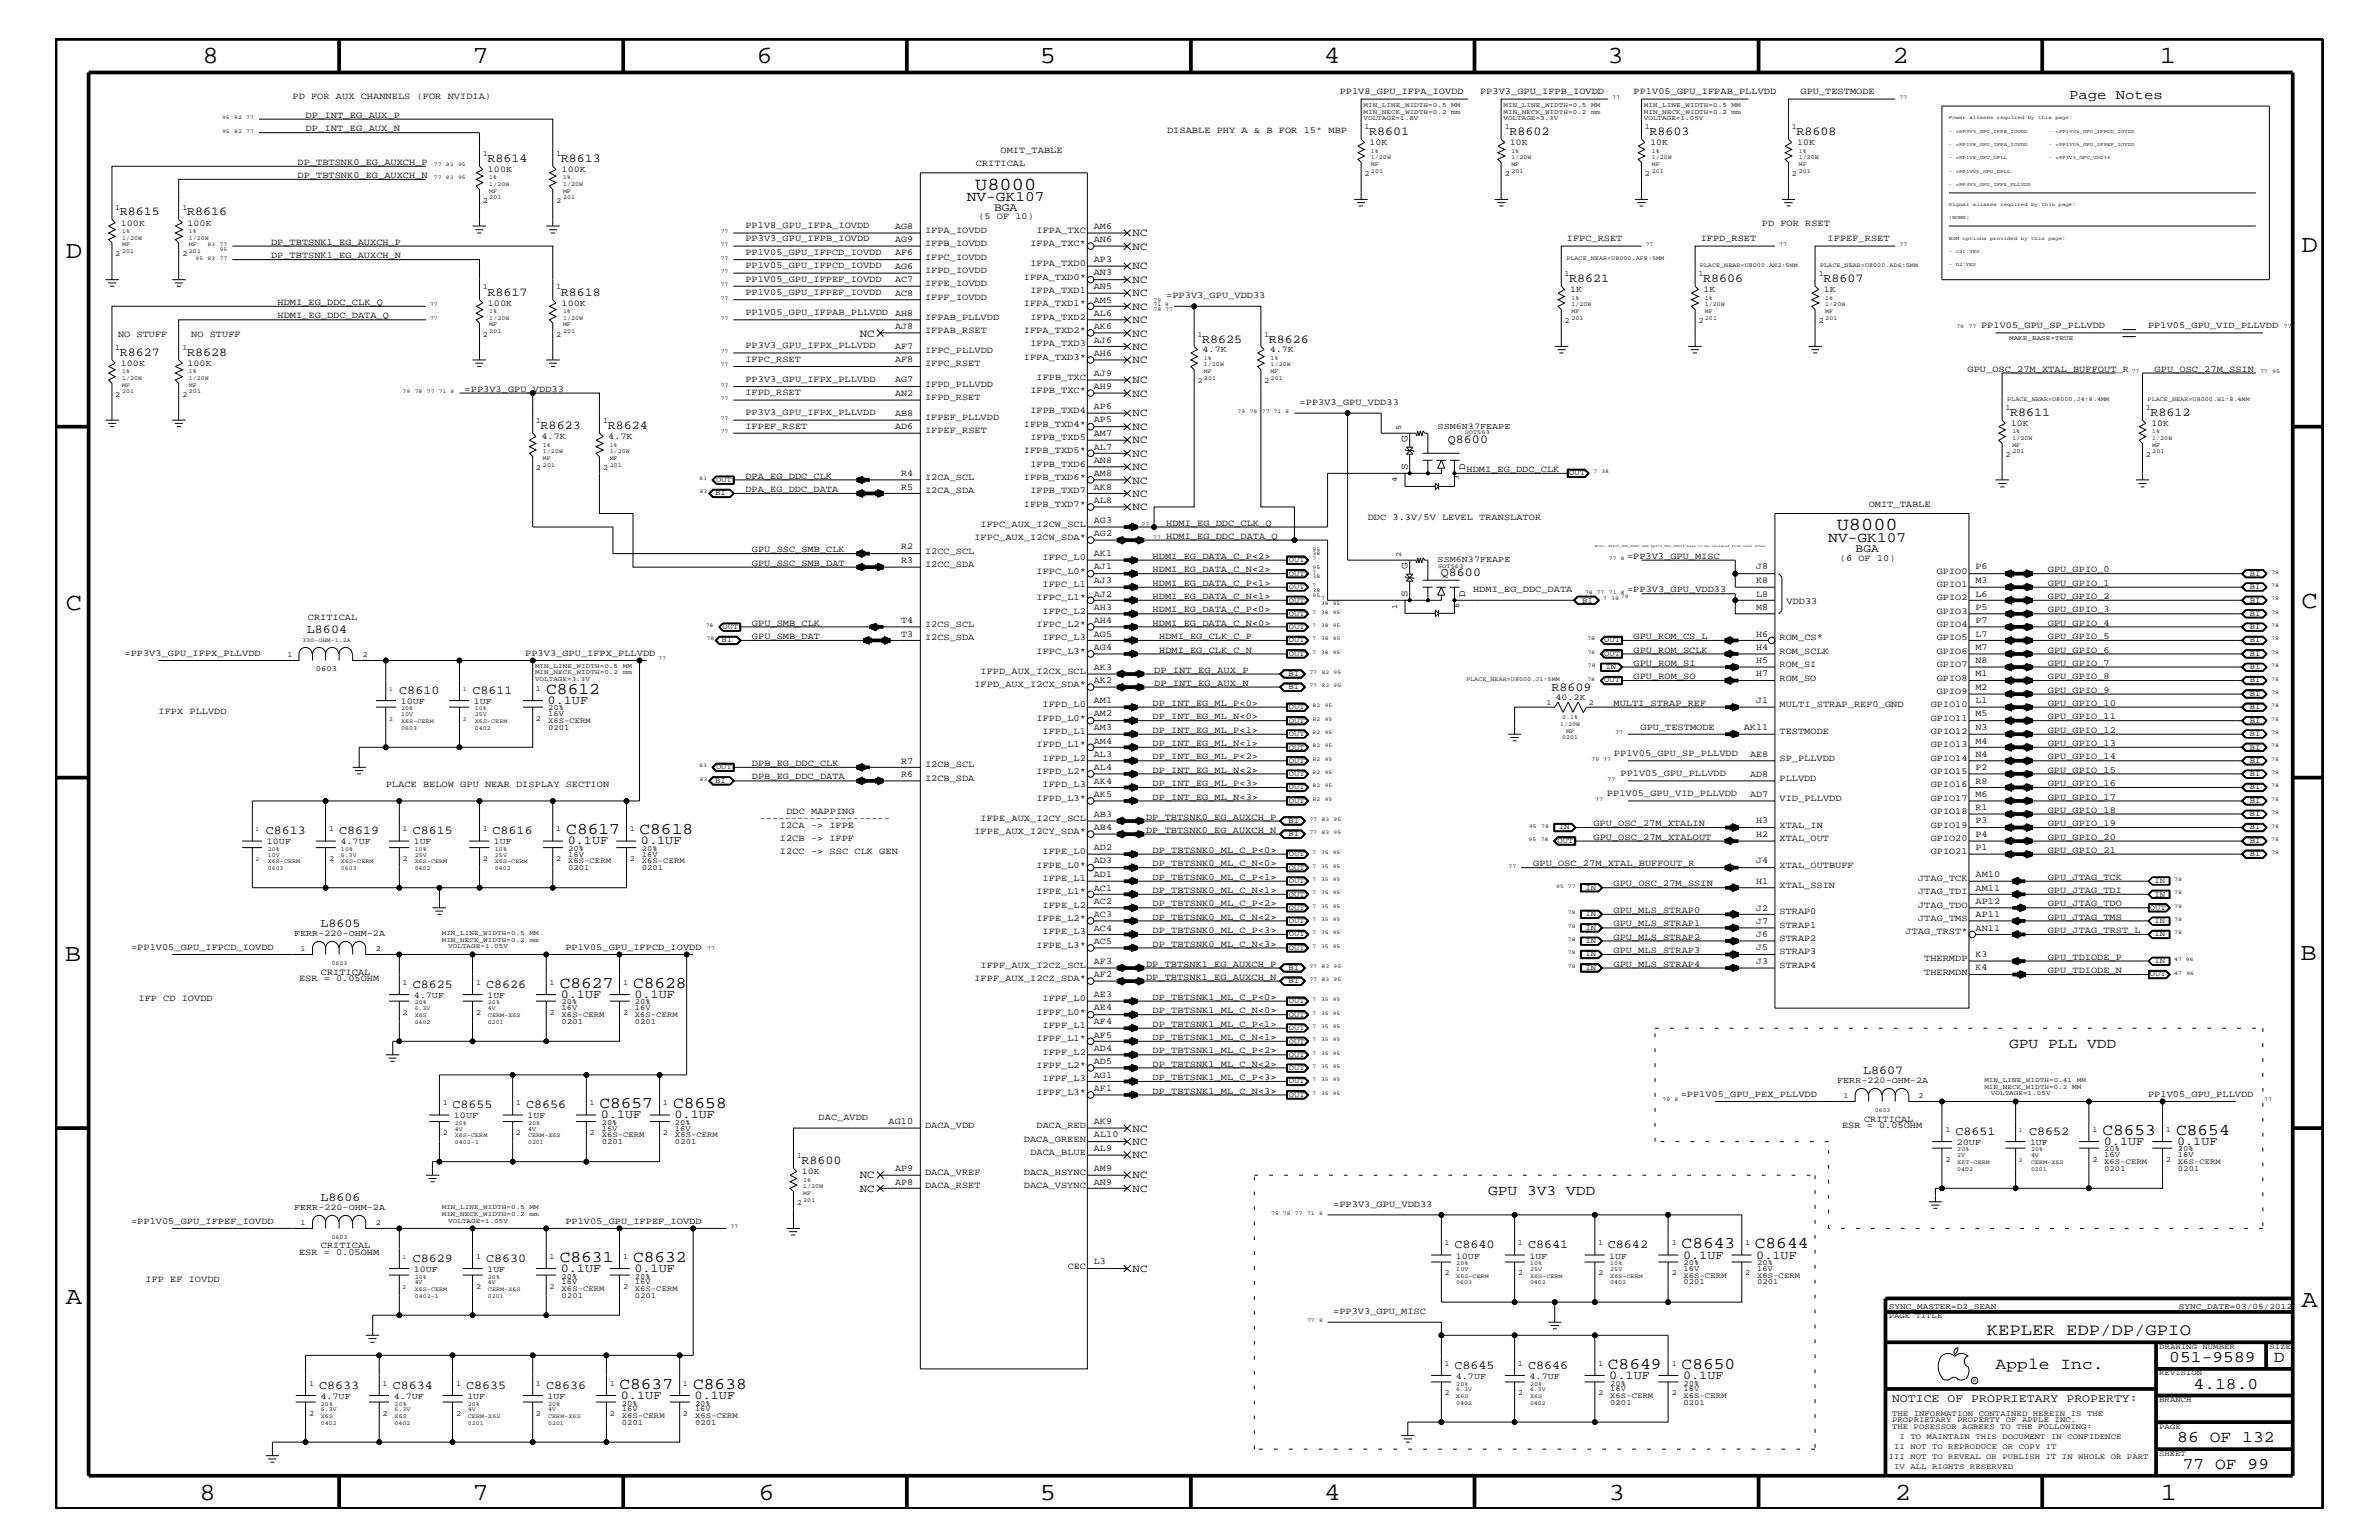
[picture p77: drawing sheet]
<svg xmlns="http://www.w3.org/2000/svg" width="432mm" height="279mm" viewBox="0 0 432 279" stroke-linecap="round" stroke-linejoin="round" font-family="sans-serif">
<defs><g id="words">
<g font-size="4.5">
<text x="36.7" y="11.5">8</text>
<text x="85.8" y="11.5">7</text>
<text x="137.3" y="11.5">6</text>
<text x="188.7" y="11.5">5</text>
<text x="240.3" y="11.5">4</text>
<text x="291.8" y="11.5">3</text>
<text x="343.5" y="11.5">2</text>
<text x="392" y="11.5">1</text>
<text x="11.9" y="46.8">D</text>
<text x="417.7" y="45.7">D</text>
<text x="11.9" y="110.6">C</text>
<text x="417.7" y="110.3">C</text>
<text x="11.8" y="174.3">B</text>
<text x="417.6" y="174.2">B</text>
<text x="11.9" y="236.7">A</text>
<text x="417.7" y="237.1">A</text>
<text x="36.2" y="272.1">8</text>
<text x="85.8" y="272.1">7</text>
<text x="137.7" y="272.1">6</text>
<text x="188.7" y="272.1">5</text>
<text x="240.4" y="272.1">4</text>
<text x="292" y="272.1">3</text>
<text x="343.9" y="272.1">2</text>
<text x="392.2" y="272.1">1</text>
</g>
<g font-size="3.3">
<text x="177" y="34.4">U8000</text>
<text x="333.4" y="96.2">U8000</text>
</g>
<g font-size="3">
<text x="99.1" y="125.9">C8612</text>
<text x="102.8" y="151.3">C8617</text>
<text x="116.1" y="151.3">C8618</text>
<text x="101.6" y="179.3">C8627</text>
<text x="114.9" y="179.3">C8628</text>
<text x="108.8" y="201">C8657</text>
<text x="122.2" y="201">C8658</text>
<text x="381.6" y="205.9">C8653</text>
<text x="395" y="205.9">C8654</text>
<text x="305.2" y="226.5">C8643</text>
<text x="318.5" y="226.5">C8644</text>
<text x="101.6" y="229">C8631</text>
<text x="114.9" y="229">C8632</text>
<text x="360.6" y="242.3">KEPLER EDP/DP/GPIO</text>
<text x="112.4" y="252">C8637</text>
<text x="125.8" y="252">C8638</text>
<text x="291.8" y="248.4">C8649</text>
<text x="305.2" y="248.4">C8650</text>
<text x="362.2" y="248.4">Apple Inc.</text>
<text x="393.7" y="247.1">051-9589</text>
<text x="398.1" y="252">4.18.0</text>
<text x="412.7" y="247.1">D</text>
<text x="395.2" y="261.6">86 OF 132</text>
<text x="396.2" y="266.6">77 OF 99</text>
</g>
<g font-size="2.6">
<text x="175.5" y="36.5">NV-GK107</text>
<text x="331.9" y="98.4">NV-GK107</text>
<text x="364.7" y="190.2">GPU PLL VDD</text>
<text x="270.1" y="216.9">GPU 3V3 VDD</text>
</g>
<text font-size="2.5" x="375.5" y="18">Page Notes</text>
<g font-size="2.2">
<text x="88.5" y="29.4">R8614</text>
<text x="101.8" y="29.4">R8613</text>
<text x="248.5" y="24.6">R8601</text>
<text x="274" y="24.6">R8602</text>
<text x="299.4" y="24.6">R8603</text>
<text x="326.1" y="24.6">R8608</text>
<text x="21.8" y="39.1">R8615</text>
<text x="34" y="39.1">R8616</text>
<text x="88.5" y="53.6">R8617</text>
<text x="101.8" y="53.6">R8618</text>
<text x="284.8" y="51.3">R8621</text>
<text x="309.1" y="51.3">R8606</text>
<text x="331" y="51.3">R8607</text>
<text x="21.8" y="64.5">R8627</text>
<text x="34" y="64.5">R8628</text>
<text x="218.2" y="62.2">R8625</text>
<text x="230.3" y="62.2">R8626</text>
<text x="98.1" y="77.9">R8623</text>
<text x="110.3" y="77.9">R8624</text>
<text x="364.8" y="75.5">R8611</text>
<text x="390.3" y="75.5">R8612</text>
<text x="262.8" y="80.3">Q8600</text>
<text x="261.5" y="104.6">Q8600</text>
<text x="55.7" y="114.8">L8604</text>
<text x="72.5" y="125.9">C8610</text>
<text x="85.8" y="125.9">C8611</text>
<text x="281.6" y="125.3">R8609</text>
<text x="99.4" y="127.7">0.1UF</text>
<text x="48.3" y="151.3">C8613</text>
<text x="61.6" y="151.3">C8619</text>
<text x="74.9" y="151.3">C8615</text>
<text x="89.4" y="151.3">C8616</text>
<text x="103" y="153.2">0.1UF</text>
<text x="116.3" y="153.2">0.1UF</text>
<text x="58.2" y="168.2">L8605</text>
<text x="74.9" y="179.3">C8625</text>
<text x="88.2" y="179.3">C8626</text>
<text x="101.8" y="181">0.1UF</text>
<text x="115.1" y="181">0.1UF</text>
<text x="338.2" y="194.8">L8607</text>
<text x="82.1" y="201">C8655</text>
<text x="95.5" y="201">C8656</text>
<text x="109.1" y="202.9">0.1UF</text>
<text x="122.4" y="202.9">0.1UF</text>
<text x="354.9" y="205.9">C8651</text>
<text x="368.3" y="205.9">C8652</text>
<text x="381.8" y="207.7">0.1UF</text>
<text x="395.1" y="207.7">0.1UF</text>
<text x="145.5" y="211.3">R8600</text>
<text x="58.2" y="217.9">L8606</text>
<text x="264" y="226.5">C8640</text>
<text x="277.4" y="226.5">C8641</text>
<text x="291.8" y="226.5">C8642</text>
<text x="74.9" y="229">C8629</text>
<text x="88.2" y="229">C8630</text>
<text x="101.8" y="230.7">0.1UF</text>
<text x="115.1" y="230.7">0.1UF</text>
<text x="305.5" y="228.4">0.1UF</text>
<text x="318.8" y="228.4">0.1UF</text>
<text x="57.9" y="252">C8633</text>
<text x="71.3" y="252">C8634</text>
<text x="84.6" y="252">C8635</text>
<text x="99.1" y="252">C8636</text>
<text x="264" y="248.4">C8645</text>
<text x="277.4" y="248.4">C8646</text>
<text x="292.1" y="250.1">0.1UF</text>
<text x="305.5" y="250.1">0.1UF</text>
<text x="112.7" y="253.8">0.1UF</text>
<text x="126.1" y="253.8">0.1UF</text>
</g>
<g font-size="2.1">
<text x="180.4" y="38.2">BGA</text>
<text x="336.8" y="100.1">BGA</text>
<text x="343.4" y="254.4">NOTICE OF PROPRIETARY PROPERTY:</text>
</g>
<g font-size="2">
<text x="205.6" y="42.9">NC</text>
<text x="205.6" y="45.3">NC</text>
<text x="205.6" y="51.3">NC</text>
<text x="205.6" y="48.9">NC</text>
<text x="205.6" y="53.8">NC</text>
<text x="205.6" y="56.2">NC</text>
<text x="205.6" y="58.6">NC</text>
<text x="156" y="61.1">NC</text>
<text x="205.6" y="65.9">NC</text>
<text x="205.6" y="63.4">NC</text>
<text x="205.6" y="61.1">NC</text>
<text x="205.6" y="69.5">NC</text>
<text x="205.6" y="72">NC</text>
<text x="205.6" y="75.6">NC</text>
<text x="205.6" y="82.8">NC</text>
<text x="205.6" y="80.5">NC</text>
<text x="205.6" y="78">NC</text>
<text x="205.6" y="85.3">NC</text>
<text x="205.6" y="87.7">NC</text>
<text x="205.6" y="90.1">NC</text>
<text x="205.6" y="92.6">NC</text>
<text x="205.6" y="205.3">NC</text>
<text x="205.6" y="207.7">NC</text>
<text x="156" y="213.8">NC</text>
<text x="205.6" y="213.8">NC</text>
<text x="205.6" y="210.2">NC</text>
<text x="156" y="216.2">NC</text>
<text x="205.6" y="216.2">NC</text>
<text x="205.6" y="230.7">NC</text>
</g>
<g font-size="1.8">
<text x="255.4" y="80.2" transform="rotate(-90 255.4 80.2)">G</text>
<text x="255.4" y="85.3" transform="rotate(-90 255.4 85.3)">S</text>
<text x="265.9" y="85.3" transform="rotate(-90 265.9 85.3)">D</text>
<text x="255.4" y="103.2" transform="rotate(-90 255.4 103.2)">G</text>
<text x="255.4" y="108.3" transform="rotate(-90 255.4 108.3)">S</text>
<text x="265.9" y="108.3" transform="rotate(-90 265.9 108.3)">D</text>
</g>
<g font-size="1.7">
<text x="53.1" y="18">PD FOR AUX CHANNELS (FOR NVIDIA)</text>
<text x="243.2" y="17.1">PP1V8_GPU_IFPA_IOVDD</text>
<text x="268.6" y="17.1">PP3V3_GPU_IFPB_IOVDD</text>
<text x="296.5" y="17.1">PP1V05_GPU_IFPAB_PLLVDD</text>
<text x="326.8" y="17.1">GPU_TESTMODE</text>
<text x="55.5" y="23.8">DP_INT_EG_AUX_N</text>
<text x="55.5" y="21.4">DP_INT_EG_AUX_P</text>
<text x="54" y="29.9">DP_TBTSNK0_EG_AUXCH_P</text>
<text x="181.6" y="27.7">OMIT_TABLE</text>
<text x="211.8" y="24.1">DISABLE PHY A &amp; B FOR 15&quot; MBP</text>
<text x="54" y="32.3">DP_TBTSNK0_EG_AUXCH_N</text>
<text x="177.1" y="30.2">CRITICAL</text>
<text x="135.3" y="41.4">PP1V8_GPU_IFPA_IOVDD</text>
<text x="162.5" y="41.5">AG8</text>
<text x="177.6" y="39.8">(5 OF 10)</text>
<text x="198.5" y="41.5">AM6</text>
<text x="319.8" y="41">PD FOR RSET</text>
<text x="49.2" y="44.4">DP_TBTSNK1_EG_AUXCH_P</text>
<text x="49.2" y="46.8">DP_TBTSNK1_EG_AUXCH_N</text>
<text x="135.3" y="43.8">PP3V3_GPU_IFPB_IOVDD</text>
<text x="135.3" y="46.3">PP1V05_GPU_IFPCD_IOVDD</text>
<text x="162.5" y="44">AG9</text>
<text x="162.5" y="46.3">AF6</text>
<text x="167.9" y="47.1">IFPC_IOVDD</text>
<text x="167.9" y="44.6">IFPB_IOVDD</text>
<text x="167.9" y="42.3">IFPA_IOVDD</text>
<text x="187" y="44.6">IFPA_TXC*</text>
<text x="188.1" y="42.3">IFPA_TXC</text>
<text x="198.5" y="44">AN6</text>
<text x="198.5" y="47.6">AP3</text>
<text x="284.4" y="43.8">IFPC_RSET</text>
<text x="308.7" y="43.8">IFPD_RSET</text>
<text x="331.7" y="43.8">IFPEF_RSET</text>
<text x="135.3" y="53.5">PP1V05_GPU_IFPEF_IOVDD</text>
<text x="135.3" y="51.1">PP1V05_GPU_IFPEF_IOVDD</text>
<text x="135.3" y="48.7">PP1V05_GPU_IFPCD_IOVDD</text>
<text x="162.5" y="48.8">AG6</text>
<text x="162.5" y="51.3">AC7</text>
<text x="162.5" y="53.6">AC8</text>
<text x="167.9" y="51.9">IFPE_IOVDD</text>
<text x="167.9" y="49.6">IFPD_IOVDD</text>
<text x="185.8" y="50.7">IFPA_TXD0*</text>
<text x="187" y="53.2">IFPA_TXD1</text>
<text x="187" y="48.3">IFPA_TXD0</text>
<text x="198.5" y="50">AN3</text>
<text x="198.5" y="52.4">AN5</text>
<text x="50.4" y="55.3">HDMI_EG_DDC_CLK_Q</text>
<text x="50.4" y="57.8">HDMI_EG_DDC_DATA_Q</text>
<text x="135.3" y="57.2">PP1V05_GPU_IFPAB_PLLVDD</text>
<text x="162.5" y="57.3">AH8</text>
<text x="162.5" y="59.7">AJ8</text>
<text x="167.9" y="54.4">IFPF_IOVDD</text>
<text x="167.9" y="58">IFPAB_PLLVDD</text>
<text x="185.8" y="55.6">IFPA_TXD1*</text>
<text x="187" y="58">IFPA_TXD2</text>
<text x="198.5" y="54.9">AM5</text>
<text x="198.5" y="57.3">AL6</text>
<text x="198.5" y="59.7">AK6</text>
<text x="211.7" y="54.1">=PP3V3_GPU_VDD33</text>
<text x="359.6" y="59.5">PP1V05_GPU_SP_PLLVDD</text>
<text x="389.9" y="59.5">PP1V05_GPU_VID_PLLVDD</text>
<text x="21.4" y="61.2">NO STUFF</text>
<text x="34.7" y="61.2">NO STUFF</text>
<text x="135.3" y="63.2">PP3V3_GPU_IFPX_PLLVDD</text>
<text x="135.3" y="65.6">IFPC_RSET</text>
<text x="162.5" y="63.4">AF7</text>
<text x="162.5" y="65.7">AF8</text>
<text x="167.9" y="60.4">IFPAB_RSET</text>
<text x="167.9" y="64">IFPC_PLLVDD</text>
<text x="185.8" y="65.3">IFPA_TXD3*</text>
<text x="185.8" y="60.4">IFPA_TXD2*</text>
<text x="187" y="62.9">IFPA_TXD3</text>
<text x="198.5" y="62.2">AJ6</text>
<text x="198.5" y="64.5">AH6</text>
<text x="84.3" y="71.1">=PP3V3_GPU_VDD33</text>
<text x="135.3" y="71.7">IFPD_RSET</text>
<text x="135.3" y="69.3">PP3V3_GPU_IFPX_PLLVDD</text>
<text x="162.5" y="69.4">AG7</text>
<text x="162.5" y="71.8">AN2</text>
<text x="167.9" y="70.1">IFPD_PLLVDD</text>
<text x="167.9" y="66.5">IFPC_RSET</text>
<text x="187" y="71.3">IFPB_TXC*</text>
<text x="188.1" y="68.9">IFPB_TXC</text>
<text x="198.5" y="68.2">AJ9</text>
<text x="198.5" y="70.6">AH9</text>
<text x="357.1" y="67.5">GPU_OSC_27M_XTAL_BUFFOUT_R</text>
<text x="391.1" y="67.5">GPU_OSC_27M_SSIN</text>
<text x="135.3" y="75.4">PP3V3_GPU_IFPX_PLLVDD</text>
<text x="135.3" y="77.8">IFPEF_RSET</text>
<text x="162.5" y="75.5">AB8</text>
<text x="162.5" y="77.9">AD6</text>
<text x="167.9" y="76.2">IFPEF_PLLVDD</text>
<text x="167.9" y="72.6">IFPD_RSET</text>
<text x="185.8" y="77.4">IFPB_TXD4*</text>
<text x="187" y="75">IFPB_TXD4</text>
<text x="198.5" y="74.3">AP6</text>
<text x="198.5" y="76.7">AP5</text>
<text x="235.9" y="73.5">=PP3V3_GPU_VDD33</text>
<text x="167.9" y="78.6">IFPEF_RSET</text>
<text x="185.8" y="82.2">IFPB_TXD5*</text>
<text x="187" y="79.9">IFPB_TXD5</text>
<text x="198.5" y="79.1">AM7</text>
<text x="198.5" y="81.6">AL7</text>
<text x="198.5" y="83.9">AN8</text>
<text x="135.3" y="89.3">DPA_EG_DDC_DATA</text>
<text x="135.3" y="86.9">DPA_EG_DDC_CLK</text>
<text x="163.6" y="86.4">R4</text>
<text x="163.6" y="88.8">R5</text>
<text x="167.9" y="89.5">I2CA_SDA</text>
<text x="167.9" y="87.1">I2CA_SCL</text>
<text x="185.8" y="87.1">IFPB_TXD6*</text>
<text x="187" y="89.5">IFPB_TXD7</text>
<text x="187" y="84.7">IFPB_TXD6</text>
<text x="198.5" y="86.4">AM8</text>
<text x="198.5" y="88.8">AK8</text>
<text x="266.2" y="85.6">HDMI_EG_DDC_CLK</text>
<text x="178" y="95.6">IFPC_AUX_I2CW_SCL</text>
<text x="185.8" y="92">IFPB_TXD7*</text>
<text x="198.5" y="91.2">AL8</text>
<text x="198.5" y="94.9">AG3</text>
<text x="211.7" y="95.4">HDMI_EG_DDC_CLK_Q</text>
<text x="248.2" y="94.3">DDC 3.3V/5V LEVEL TRANSLATOR</text>
<text x="339.2" y="92">OMIT_TABLE</text>
<text x="136.5" y="100.2">GPU_SSC_SMB_CLK</text>
<text x="163.6" y="99.7">R2</text>
<text x="167.9" y="100.4">I2CC_SCL</text>
<text x="176.9" y="98">IFPC_AUX_I2CW_SDA*</text>
<text x="189.2" y="101.6">IFPC_L0</text>
<text x="198.5" y="97.3">AG2</text>
<text x="198.5" y="101">AK1</text>
<text x="209.2" y="101.4">HDMI_EG_DATA_C_P&lt;2&gt;</text>
<text x="211.7" y="97.7">HDMI_EG_DDC_DATA_Q</text>
<text x="295.3" y="101.4">=PP3V3_GPU_MISC</text>
<text x="334" y="101.8">(6 OF 10)</text>
<text x="136.5" y="102.6">GPU_SSC_SMB_DAT</text>
<text x="163.6" y="102.1">R3</text>
<text x="167.9" y="102.9">I2CC_SDA</text>
<text x="188.1" y="104.1">IFPC_L0*</text>
<text x="189.2" y="106.5">IFPC_L1</text>
<text x="198.5" y="103.3">AJ1</text>
<text x="198.5" y="105.8">AJ3</text>
<text x="209.2" y="103.8">HDMI_EG_DATA_C_N&lt;2&gt;</text>
<text x="209.2" y="106.3">HDMI_EG_DATA_C_P&lt;1&gt;</text>
<text x="267.4" y="107.5">HDMI_EG_DDC_DATA</text>
<text x="295.3" y="107.5">=PP3V3_GPU_VDD33</text>
<text x="318.8" y="103.3">J8</text>
<text x="318.8" y="105.8">K8</text>
<text x="351.5" y="104.1">GPIO0</text>
<text x="351.5" y="106.5">GPIO1</text>
<text x="358.6" y="103.3">P6</text>
<text x="358.6" y="105.8">M3</text>
<text x="371.7" y="103.8">GPU_GPIO_0</text>
<text x="371.7" y="106.3">GPU_GPIO_1</text>
<text x="55.9" y="112.6">CRITICAL</text>
<text x="136.5" y="113.6">GPU_SMB_CLK</text>
<text x="163.6" y="113.1">T4</text>
<text x="167.9" y="113.7">I2CS_SCL</text>
<text x="188.1" y="108.9">IFPC_L1*</text>
<text x="188.1" y="113.7">IFPC_L2*</text>
<text x="189.2" y="111.4">IFPC_L2</text>
<text x="198.5" y="108.2">AJ2</text>
<text x="198.5" y="110.6">AH3</text>
<text x="198.5" y="113.1">AH4</text>
<text x="209.2" y="113.6">HDMI_EG_DATA_C_N&lt;0&gt;</text>
<text x="209.2" y="111.1">HDMI_EG_DATA_C_P&lt;0&gt;</text>
<text x="209.2" y="108.7">HDMI_EG_DATA_C_N&lt;1&gt;</text>
<text x="318.8" y="108.2">L8</text>
<text x="318.8" y="110.6">M8</text>
<text x="324.3" y="109.5">VDD33</text>
<text x="351.5" y="108.9">GPIO2</text>
<text x="351.5" y="113.7">GPIO4</text>
<text x="351.5" y="111.4">GPIO3</text>
<text x="358.6" y="108.2">L6</text>
<text x="358.6" y="110.6">P5</text>
<text x="358.6" y="113.1">P7</text>
<text x="371.7" y="108.7">GPU_GPIO_2</text>
<text x="371.7" y="111.1">GPU_GPIO_3</text>
<text x="371.7" y="113.6">GPU_GPIO_4</text>
<text x="22.6" y="119">=PP3V3_GPU_IFPX_PLLVDD</text>
<text x="95.3" y="119">PP3V3_GPU_IFPX_PLLVDD</text>
<text x="136.5" y="115.9">GPU_SMB_DAT</text>
<text x="163.6" y="115.5">T3</text>
<text x="167.9" y="116.2">I2CS_SDA</text>
<text x="188.1" y="118.6">IFPC_L3*</text>
<text x="189.2" y="116.2">IFPC_L3</text>
<text x="198.5" y="115.5">AG5</text>
<text x="198.5" y="117.9">AG4</text>
<text x="210.4" y="115.9">HDMI_EG_CLK_C_P</text>
<text x="210.4" y="118.4">HDMI_EG_CLK_C_N</text>
<text x="296.5" y="115.9">GPU_ROM_CS_L</text>
<text x="296.5" y="118.4">GPU_ROM_SCLK</text>
<text x="318.8" y="115.5">H6</text>
<text x="318.8" y="117.9">H4</text>
<text x="323" y="118.6">ROM_SCLK</text>
<text x="323" y="116.2">ROM_CS*</text>
<text x="351.5" y="116.2">GPIO5</text>
<text x="351.5" y="118.6">GPIO6</text>
<text x="358.6" y="115.5">L7</text>
<text x="358.6" y="117.9">M7</text>
<text x="371.7" y="115.9">GPU_GPIO_5</text>
<text x="371.7" y="118.4">GPU_GPIO_6</text>
<text x="176.9" y="124.7">IFPD_AUX_I2CX_SDA*</text>
<text x="178" y="122.3">IFPD_AUX_I2CX_SCL</text>
<text x="198.5" y="121.5">AK3</text>
<text x="198.5" y="124">AK2</text>
<text x="209.5" y="122">DP_INT_EG_AUX_P</text>
<text x="209.5" y="124.4">DP_INT_EG_AUX_N</text>
<text x="296.5" y="120.8">GPU_ROM_SI</text>
<text x="296.5" y="123.2">GPU_ROM_SO</text>
<text x="318.8" y="120.3">H5</text>
<text x="318.8" y="122.7">H7</text>
<text x="323" y="123.5">ROM_SO</text>
<text x="323" y="121">ROM_SI</text>
<text x="351.5" y="121">GPIO7</text>
<text x="351.5" y="123.5">GPIO8</text>
<text x="351.5" y="125.9">GPIO9</text>
<text x="358.6" y="120.3">N8</text>
<text x="358.6" y="122.7">M1</text>
<text x="358.6" y="125.2">M2</text>
<text x="371.7" y="120.8">GPU_GPIO_7</text>
<text x="371.7" y="123.2">GPU_GPIO_8</text>
<text x="371.7" y="125.7">GPU_GPIO_9</text>
<text x="28.8" y="129.6">IFPX PLLVDD</text>
<text x="188.1" y="130.8">IFPD_L0*</text>
<text x="189.2" y="128.3">IFPD_L0</text>
<text x="198.5" y="127.6">AM1</text>
<text x="198.5" y="130">AM2</text>
<text x="209.2" y="128">DP_INT_EG_ML_P&lt;0&gt;</text>
<text x="209.2" y="130.5">DP_INT_EG_ML_N&lt;0&gt;</text>
<text x="292.9" y="128">MULTI_STRAP_REF</text>
<text x="318.8" y="127.6">J1</text>
<text x="323" y="128.3">MULTI_STRAP_REF0_GND</text>
<text x="350.4" y="128.3">GPIO10</text>
<text x="350.4" y="130.8">GPIO11</text>
<text x="358.6" y="127.6">L1</text>
<text x="358.6" y="130">M5</text>
<text x="371.7" y="128">GPU_GPIO_10</text>
<text x="371.7" y="130.5">GPU_GPIO_11</text>
<text x="188.1" y="135.6">IFPD_L1*</text>
<text x="189.2" y="133.2">IFPD_L1</text>
<text x="198.5" y="132.4">AM3</text>
<text x="198.5" y="134.9">AM4</text>
<text x="198.5" y="137.3">AL3</text>
<text x="209.2" y="137.8">DP_INT_EG_ML_P&lt;2&gt;</text>
<text x="209.2" y="135.3">DP_INT_EG_ML_N&lt;1&gt;</text>
<text x="209.2" y="133">DP_INT_EG_ML_P&lt;1&gt;</text>
<text x="292.9" y="137.2">PP1V05_GPU_SP_PLLVDD</text>
<text x="297.8" y="132.4">GPU_TESTMODE</text>
<text x="316.5" y="132.4">AK11</text>
<text x="317.7" y="137.3">AE8</text>
<text x="323" y="133.2">TESTMODE</text>
<text x="350.4" y="135.6">GPIO13</text>
<text x="350.4" y="133.2">GPIO12</text>
<text x="358.6" y="132.4">N3</text>
<text x="358.6" y="134.9">M4</text>
<text x="358.6" y="137.3">N4</text>
<text x="371.7" y="133">GPU_GPIO_12</text>
<text x="371.7" y="135.3">GPU_GPIO_13</text>
<text x="371.7" y="137.8">GPU_GPIO_14</text>
<text x="70" y="142.9">PLACE BELOW GPU NEAR DISPLAY SECTION</text>
<text x="136.5" y="141.4">DPB_EG_DDC_DATA</text>
<text x="136.5" y="139">DPB_EG_DDC_CLK</text>
<text x="163.6" y="138.5">R7</text>
<text x="163.6" y="140.9">R6</text>
<text x="167.9" y="141.7">I2CB_SDA</text>
<text x="167.9" y="139.2">I2CB_SCL</text>
<text x="188.1" y="140.4">IFPD_L2*</text>
<text x="189.2" y="142.9">IFPD_L3</text>
<text x="189.2" y="138">IFPD_L2</text>
<text x="198.5" y="139.7">AL4</text>
<text x="198.5" y="142.2">AK4</text>
<text x="209.2" y="142.6">DP_INT_EG_ML_P&lt;3&gt;</text>
<text x="209.2" y="140.2">DP_INT_EG_ML_N&lt;2&gt;</text>
<text x="294.1" y="140.8">PP1V05_GPU_PLLVDD</text>
<text x="317.7" y="140.9">AD8</text>
<text x="323" y="141.7">PLLVDD</text>
<text x="323" y="138">SP_PLLVDD</text>
<text x="350.4" y="142.9">GPIO16</text>
<text x="350.4" y="138">GPIO14</text>
<text x="350.4" y="140.4">GPIO15</text>
<text x="358.6" y="139.7">P2</text>
<text x="358.6" y="142.2">R8</text>
<text x="371.7" y="140.2">GPU_GPIO_15</text>
<text x="371.7" y="142.6">GPU_GPIO_16</text>
<text x="137.9" y="149">---------------------</text>
<text x="142.7" y="147.7">DDC MAPPING</text>
<text x="178" y="149">IFPE_AUX_I2CY_SCL</text>
<text x="188.1" y="145.3">IFPD_L3*</text>
<text x="198.5" y="144.6">AK5</text>
<text x="198.5" y="148.2">AB3</text>
<text x="208" y="148.7">DP_TBTSNK0_EG_AUXCH_P</text>
<text x="209.2" y="145.1">DP_INT_EG_ML_N&lt;3&gt;</text>
<text x="289.2" y="149.9">GPU_OSC_27M_XTALIN</text>
<text x="291.7" y="144.5">PP1V05_GPU_VID_PLLVDD</text>
<text x="317.7" y="144.6">AD7</text>
<text x="318.8" y="149.4">H3</text>
<text x="323" y="145.3">VID_PLLVDD</text>
<text x="350.4" y="145.3">GPIO17</text>
<text x="350.4" y="147.7">GPIO18</text>
<text x="358.6" y="144.6">M6</text>
<text x="358.6" y="147">R1</text>
<text x="358.6" y="149.4">P3</text>
<text x="371.7" y="145.1">GPU_GPIO_17</text>
<text x="371.7" y="147.5">GPU_GPIO_18</text>
<text x="371.7" y="149.9">GPU_GPIO_19</text>
<text x="141.6" y="150.1">I2CA -&gt; IFPE</text>
<text x="141.6" y="155">I2CC -&gt; SSC CLK GEN</text>
<text x="141.6" y="152.6">I2CB -&gt; IFPF</text>
<text x="176.9" y="151.3">IFPE_AUX_I2CY_SDA*</text>
<text x="189.2" y="155">IFPE_L0</text>
<text x="198.5" y="150.7">AB4</text>
<text x="198.5" y="154.3">AD2</text>
<text x="208" y="151.1">DP_TBTSNK0_EG_AUXCH_N</text>
<text x="209.2" y="154.7">DP_TBTSNK0_ML_C_P&lt;0&gt;</text>
<text x="289.2" y="152.3">GPU_OSC_27M_XTALOUT</text>
<text x="318.8" y="151.8">H2</text>
<text x="323" y="152.6">XTAL_OUT</text>
<text x="323" y="150.1">XTAL_IN</text>
<text x="350.4" y="152.6">GPIO20</text>
<text x="350.4" y="150.1">GPIO19</text>
<text x="350.4" y="155">GPIO21</text>
<text x="358.6" y="151.8">P4</text>
<text x="358.6" y="154.3">P1</text>
<text x="371.7" y="152.3">GPU_GPIO_20</text>
<text x="371.7" y="154.7">GPU_GPIO_21</text>
<text x="188.1" y="157.4">IFPE_L0*</text>
<text x="189.2" y="159.9">IFPE_L1</text>
<text x="198.5" y="156.7">AD3</text>
<text x="198.5" y="159.1">AD1</text>
<text x="198.5" y="161.6">AC1</text>
<text x="209.2" y="162">DP_TBTSNK0_ML_C_N&lt;1&gt;</text>
<text x="209.2" y="159.6">DP_TBTSNK0_ML_C_P&lt;1&gt;</text>
<text x="209.2" y="157.2">DP_TBTSNK0_ML_C_N&lt;0&gt;</text>
<text x="278.3" y="157.2">GPU_OSC_27M_XTAL_BUFFOUT_R</text>
<text x="292.9" y="160.8">GPU_OSC_27M_SSIN</text>
<text x="318.8" y="156.7">J4</text>
<text x="318.8" y="160.3">H1</text>
<text x="323" y="161.1">XTAL_SSIN</text>
<text x="323" y="157.4">XTAL_OUTBUFF</text>
<text x="348.1" y="159.9">JTAG_TCK</text>
<text x="358.6" y="159.1">AM10</text>
<text x="358.6" y="161.6">AM11</text>
<text x="371.7" y="159.6">GPU_JTAG_TCK</text>
<text x="371.7" y="162">GPU_JTAG_TDI</text>
<text x="188.1" y="167.1">IFPE_L2*</text>
<text x="188.1" y="162.2">IFPE_L1*</text>
<text x="189.2" y="164.7">IFPE_L2</text>
<text x="198.5" y="163.9">AC2</text>
<text x="198.5" y="166.4">AC3</text>
<text x="209.2" y="166.9">DP_TBTSNK0_ML_C_N&lt;2&gt;</text>
<text x="209.2" y="164.5">DP_TBTSNK0_ML_C_P&lt;2&gt;</text>
<text x="292.9" y="165.6">GPU_MLS_STRAP0</text>
<text x="318.8" y="165.2">J2</text>
<text x="318.8" y="167.6">J7</text>
<text x="323" y="165.9">STRAP0</text>
<text x="348.1" y="167.1">JTAG_TMS</text>
<text x="348.1" y="164.7">JTAG_TDO</text>
<text x="348.1" y="162.2">JTAG_TDI</text>
<text x="358.6" y="163.9">AP12</text>
<text x="358.6" y="166.4">AP11</text>
<text x="371.7" y="164.5">GPU_JTAG_TDO</text>
<text x="371.7" y="166.9">GPU_JTAG_TMS</text>
<text x="23.8" y="172.3">=PP1V05_GPU_IFPCD_IOVDD</text>
<text x="102.6" y="172.3">PP1V05_GPU_IFPCD_IOVDD</text>
<text x="188.1" y="172">IFPE_L3*</text>
<text x="189.2" y="169.5">IFPE_L3</text>
<text x="198.5" y="168.9">AC4</text>
<text x="198.5" y="171.2">AC5</text>
<text x="209.2" y="171.7">DP_TBTSNK0_ML_C_N&lt;3&gt;</text>
<text x="209.2" y="169.3">DP_TBTSNK0_ML_C_P&lt;3&gt;</text>
<text x="292.9" y="170.5">GPU_MLS_STRAP2</text>
<text x="292.9" y="168.1">GPU_MLS_STRAP1</text>
<text x="292.9" y="172.9">GPU_MLS_STRAP3</text>
<text x="318.8" y="170">J6</text>
<text x="318.8" y="172.4">J5</text>
<text x="323" y="173.2">STRAP3</text>
<text x="323" y="170.7">STRAP2</text>
<text x="323" y="168.3">STRAP1</text>
<text x="345.9" y="169.5">JTAG_TRST*</text>
<text x="358.6" y="168.9">AN11</text>
<text x="358.6" y="173.7">K3</text>
<text x="371.7" y="169.3">GPU_JTAG_TRST_L</text>
<text x="54.3" y="178">ESR = 0.05OHM</text>
<text x="58.3" y="176.8">CRITICAL</text>
<text x="176.9" y="178">IFPF_AUX_I2CZ_SDA*</text>
<text x="178" y="175.6">IFPF_AUX_I2CZ_SCL</text>
<text x="198.5" y="174.9">AF3</text>
<text x="198.5" y="177.3">AF2</text>
<text x="208" y="177.7">DP_TBTSNK1_EG_AUXCH_N</text>
<text x="208" y="175.4">DP_TBTSNK1_EG_AUXCH_P</text>
<text x="292.9" y="175.4">GPU_MLS_STRAP4</text>
<text x="318.8" y="174.9">J3</text>
<text x="323" y="175.6">STRAP4</text>
<text x="349.2" y="174.4">THERMDP</text>
<text x="349.2" y="176.8">THERMDN</text>
<text x="358.6" y="176.1">K4</text>
<text x="371.7" y="176.6">GPU_TDIODE_N</text>
<text x="371.7" y="174.2">GPU_TDIODE_P</text>
<text x="25.1" y="181.6">IFP CD IOVDD</text>
<text x="188.1" y="184.1">IFPF_L0*</text>
<text x="189.2" y="181.6">IFPF_L0</text>
<text x="198.5" y="181">AE3</text>
<text x="198.5" y="183.3">AE4</text>
<text x="198.5" y="185.8">AF4</text>
<text x="209.2" y="183.8">DP_TBTSNK1_ML_C_N&lt;0&gt;</text>
<text x="209.2" y="181.4">DP_TBTSNK1_ML_C_P&lt;0&gt;</text>
<text x="188.1" y="188.9">IFPF_L1*</text>
<text x="189.2" y="191.4">IFPF_L2</text>
<text x="189.2" y="186.5">IFPF_L1</text>
<text x="198.5" y="188.2">AF5</text>
<text x="198.5" y="190.6">AD4</text>
<text x="209.2" y="191.1">DP_TBTSNK1_ML_C_P&lt;2&gt;</text>
<text x="209.2" y="188.7">DP_TBTSNK1_ML_C_N&lt;1&gt;</text>
<text x="209.2" y="186.3">DP_TBTSNK1_ML_C_P&lt;1&gt;</text>
<text x="188.1" y="193.7">IFPF_L2*</text>
<text x="189.2" y="196.2">IFPF_L3</text>
<text x="198.5" y="193.1">AD5</text>
<text x="198.5" y="195.5">AG1</text>
<text x="198.5" y="197.9">AF1</text>
<text x="209.2" y="195.9">DP_TBTSNK1_ML_C_P&lt;3&gt;</text>
<text x="209.2" y="193.6">DP_TBTSNK1_ML_C_N&lt;2&gt;</text>
<text x="148.6" y="203.2">DAC_AVDD</text>
<text x="161.3" y="204">AG10</text>
<text x="188.1" y="198.7">IFPF_L3*</text>
<text x="198.5" y="204">AK9</text>
<text x="209.2" y="198.4">DP_TBTSNK1_ML_C_N&lt;3&gt;</text>
<text x="305.1" y="199">=PP1V05_GPU_PEX_PLLVDD</text>
<text x="338.3" y="203.5">CRITICAL</text>
<text x="389.9" y="199">PP1V05_GPU_PLLVDD</text>
<text x="167.9" y="204.7">DACA_VDD</text>
<text x="185.8" y="207.1">DACA_GREEN</text>
<text x="187" y="209.6">DACA_BLUE</text>
<text x="188.1" y="204.7">DACA_RED</text>
<text x="198.5" y="208.8">AL9</text>
<text x="198.5" y="206.4">AL10</text>
<text x="334.3" y="204.7">ESR = 0.05OHM</text>
<text x="162.5" y="214.9">AP8</text>
<text x="162.5" y="212.5">AP9</text>
<text x="167.9" y="213.2">DACA_VREF</text>
<text x="167.9" y="215.6">DACA_RSET</text>
<text x="185.8" y="215.6">DACA_VSYNC</text>
<text x="185.8" y="213.2">DACA_HSYNC</text>
<text x="198.5" y="212.5">AM9</text>
<text x="198.5" y="214.9">AN9</text>
<text x="242" y="219">=PP3V3_GPU_VDD33</text>
<text x="23.8" y="222">=PP1V05_GPU_IFPEF_IOVDD</text>
<text x="54.3" y="227.7">ESR = 0.05OHM</text>
<text x="58.3" y="226.5">CRITICAL</text>
<text x="102.6" y="222">PP1V05_GPU_IFPEF_IOVDD</text>
<text x="26.4" y="232.6">IFP EF IOVDD</text>
<text x="193.8" y="230.2">CEC</text>
<text x="198.5" y="229.4">L3</text>
<text x="242" y="238.4">=PP3V3_GPU_MISC</text>
</g>
<g font-size="1.6">
<text x="248.6" y="26.4">10K</text>
<text x="274.1" y="26.4">10K</text>
<text x="299.6" y="26.4">10K</text>
<text x="326.2" y="26.4">10K</text>
<text x="88.6" y="31.2">100K</text>
<text x="101.9" y="31.2">100K</text>
<text x="21.9" y="40.9">100K</text>
<text x="34" y="40.9">100K</text>
<text x="285" y="53">1K</text>
<text x="309.2" y="53">1K</text>
<text x="331" y="53">1K</text>
<text x="88.6" y="55.5">100K</text>
<text x="101.9" y="55.5">100K</text>
<text x="218.3" y="64">4.7K</text>
<text x="230.5" y="64">4.7K</text>
<text x="21.9" y="66.4">100K</text>
<text x="34" y="66.4">100K</text>
<text x="260.9" y="77.8">SSM6N37FEAPE</text>
<text x="365" y="77.3">10K</text>
<text x="390.5" y="77.3">10K</text>
<text x="98.3" y="79.7">4.7K</text>
<text x="110.4" y="79.7">4.7K</text>
<text x="260.9" y="102.1">SSM6N37FEAPE</text>
<text x="72.7" y="127.7">10UF</text>
<text x="86" y="127.7">1UF</text>
<text x="282.3" y="127">40.2K</text>
<text x="48.4" y="153.2">10UF</text>
<text x="61.8" y="153.2">4.7UF</text>
<text x="75.1" y="153.2">1UF</text>
<text x="89.7" y="153.2">1UF</text>
<text x="53.4" y="169.9">FERR-220-OHM-2A</text>
<text x="75.1" y="181">4.7UF</text>
<text x="88.5" y="181">1UF</text>
<text x="333.5" y="196.5">FERR-220-OHM-2A</text>
<text x="82.4" y="202.9">10UF</text>
<text x="95.8" y="202.9">1UF</text>
<text x="355.2" y="207.7">20UF</text>
<text x="368.5" y="207.7">1UF</text>
<text x="145.5" y="213">10K</text>
<text x="53.4" y="219.6">FERR-220-OHM-2A</text>
<text x="75.1" y="230.7">10UF</text>
<text x="88.5" y="230.7">1UF</text>
<text x="264.2" y="228.4">10UF</text>
<text x="277.6" y="228.4">1UF</text>
<text x="292.1" y="228.4">1UF</text>
<text x="264.2" y="250.1">4.7UF</text>
<text x="277.6" y="250.1">4.7UF</text>
<text x="58.2" y="253.8">4.7UF</text>
<text x="71.5" y="253.8">4.7UF</text>
<text x="84.8" y="253.8">1UF</text>
<text x="99.4" y="253.8">1UF</text>
</g>
<g font-size="1.5">
<text x="342.8" y="237.4">SYNC_MASTER=D2_SEAN</text>
<text x="395.5" y="237.4">SYNC_DATE=03/05/2012</text>
</g>
<g font-size="1.4">
<text x="247.6" y="23.5">1</text>
<text x="273.1" y="23.5">1</text>
<text x="298.5" y="23.5">1</text>
<text x="325.2" y="23.5">1</text>
<text x="87.6" y="28.3">1</text>
<text x="100.9" y="28.3">1</text>
<text x="247.6" y="31.9">2</text>
<text x="273.1" y="31.9">2</text>
<text x="298.5" y="31.9">2</text>
<text x="325.2" y="31.9">2</text>
<text x="20.9" y="38">1</text>
<text x="33.1" y="38">1</text>
<text x="87.6" y="36.8">2</text>
<text x="100.9" y="36.8">2</text>
<text x="20.9" y="46.5">2</text>
<text x="33.1" y="46.5">2</text>
<text x="87.6" y="52.5">1</text>
<text x="100.9" y="52.5">1</text>
<text x="284" y="50.2">1</text>
<text x="308.3" y="50.2">1</text>
<text x="330.1" y="50.2">1</text>
<text x="284" y="58.6">2</text>
<text x="308.3" y="58.6">2</text>
<text x="330.1" y="58.6">2</text>
<text x="20.9" y="63.4">1</text>
<text x="33.1" y="63.4">1</text>
<text x="87.6" y="61.1">2</text>
<text x="100.9" y="61.1">2</text>
<text x="217.3" y="61.1">1</text>
<text x="229.4" y="61.1">1</text>
<text x="20.9" y="72">2</text>
<text x="33.1" y="72">2</text>
<text x="217.3" y="69.5">2</text>
<text x="229.4" y="69.5">2</text>
<text x="97.3" y="76.8">1</text>
<text x="109.5" y="76.8">1</text>
<text x="364" y="74.4">1</text>
<text x="389.5" y="74.4">1</text>
<text x="254.3" y="78" transform="rotate(-90 254.3 78)">5</text>
<text x="364" y="82.8">2</text>
<text x="389.5" y="82.8">2</text>
<text x="97.3" y="85.3">2</text>
<text x="109.5" y="85.3">2</text>
<text x="129.8" y="89.9">BI</text>
<text x="130" y="87.5">OUT</text>
<text x="253.6" y="87.4" transform="rotate(-90 253.6 87.4)">4</text>
<text x="264.8" y="87.2" transform="rotate(-90 264.8 87.2)">3</text>
<text x="284.8" y="86.2">OUT</text>
<text x="254.3" y="101" transform="rotate(-90 254.3 101)">2</text>
<text x="233.9" y="102.1">OUT</text>
<text x="233.9" y="104.4">OUT</text>
<text x="233.9" y="106.9">OUT</text>
<text x="408.3" y="104.4">BI</text>
<text x="408.3" y="106.9">BI</text>
<text x="233.9" y="109.3">OUT</text>
<text x="233.9" y="111.7">OUT</text>
<text x="253.6" y="110.4" transform="rotate(-90 253.6 110.4)">1</text>
<text x="264.8" y="110.3" transform="rotate(-90 264.8 110.3)">6</text>
<text x="287.2" y="109.3">BI</text>
<text x="408.3" y="109.3">BI</text>
<text x="408.3" y="111.7">BI</text>
<text x="52.2" y="119.2">1</text>
<text x="65.8" y="119.2">2</text>
<text x="131" y="116.5">BI</text>
<text x="131.1" y="114.2">OUT</text>
<text x="233.9" y="114.2">OUT</text>
<text x="233.9" y="116.5">OUT</text>
<text x="233.9" y="119">OUT</text>
<text x="291.2" y="119">OUT</text>
<text x="291.2" y="116.5">OUT</text>
<text x="408.3" y="114.2">BI</text>
<text x="408.3" y="116.5">BI</text>
<text x="408.3" y="119">BI</text>
<text x="57.3" y="121.8">0603</text>
<text x="97.3" y="125.3">1</text>
<text x="233.8" y="122.6">BI</text>
<text x="233.8" y="125.1">BI</text>
<text x="291.2" y="123.8">OUT</text>
<text x="291.4" y="121.4">IN</text>
<text x="408.3" y="121.4">BI</text>
<text x="408.3" y="123.8">BI</text>
<text x="97.3" y="130.8">2</text>
<text x="99.5" y="131.3">X6S-CERM</text>
<text x="99.5" y="130">16V</text>
<text x="99.5" y="128.9">20%</text>
<text x="233.9" y="128.7">OUT</text>
<text x="233.9" y="131.1">OUT</text>
<text x="280.7" y="128">1</text>
<text x="288.4" y="128">2</text>
<text x="408.3" y="126.3">BI</text>
<text x="408.3" y="128.7">BI</text>
<text x="408.3" y="131.1">BI</text>
<text x="99.5" y="132.4">0201</text>
<text x="233.9" y="133.5">OUT</text>
<text x="233.9" y="136">OUT</text>
<text x="408.3" y="133.5">BI</text>
<text x="408.3" y="136">BI</text>
<text x="129.8" y="142">BI</text>
<text x="130" y="139.6">OUT</text>
<text x="233.9" y="143.2">OUT</text>
<text x="233.9" y="138.4">OUT</text>
<text x="233.9" y="140.8">OUT</text>
<text x="408.3" y="143.2">BI</text>
<text x="408.3" y="138.4">BI</text>
<text x="408.3" y="140.8">BI</text>
<text x="233.8" y="149.3">BI</text>
<text x="233.9" y="145.7">OUT</text>
<text x="408.3" y="145.7">BI</text>
<text x="408.3" y="148.1">BI</text>
<text x="59.8" y="150.7">1</text>
<text x="73.1" y="150.7">1</text>
<text x="87.6" y="150.7">1</text>
<text x="100.9" y="150.7">1</text>
<text x="103.1" y="154.4">20%</text>
<text x="103.1" y="155.5">16V</text>
<text x="114.3" y="150.7">1</text>
<text x="116.5" y="155.5">16V</text>
<text x="116.5" y="154.4">20%</text>
<text x="233.8" y="151.8">BI</text>
<text x="233.9" y="155.4">OUT</text>
<text x="282.7" y="152.9">OUT</text>
<text x="283" y="150.5">IN</text>
<text x="408.3" y="150.5">BI</text>
<text x="408.3" y="152.9">BI</text>
<text x="408.3" y="155.4">BI</text>
<text x="59.8" y="156.2">2</text>
<text x="73.1" y="156.2">2</text>
<text x="87.6" y="156.2">2</text>
<text x="100.9" y="156.2">2</text>
<text x="103.1" y="156.7">X6S-CERM</text>
<text x="103.1" y="157.9">0201</text>
<text x="114.3" y="156.2">2</text>
<text x="116.5" y="156.7">X6S-CERM</text>
<text x="116.5" y="157.9">0201</text>
<text x="233.9" y="160.2">OUT</text>
<text x="233.9" y="157.8">OUT</text>
<text x="287.8" y="161.4">IN</text>
<text x="391.1" y="160.2">IN</text>
<text x="233.9" y="165">OUT</text>
<text x="233.9" y="167.5">OUT</text>
<text x="233.9" y="162.7">OUT</text>
<text x="287.8" y="166.2">IN</text>
<text x="390.2" y="165">OUT</text>
<text x="391.1" y="162.7">IN</text>
<text x="391.1" y="167.5">IN</text>
<text x="54.5" y="172.6">1</text>
<text x="68.2" y="172.6">2</text>
<text x="233.9" y="169.9">OUT</text>
<text x="233.9" y="172.3">OUT</text>
<text x="287.8" y="168.7">IN</text>
<text x="287.8" y="171.1">IN</text>
<text x="287.8" y="173.5">IN</text>
<text x="391.1" y="169.9">IN</text>
<text x="73.1" y="178.7">1</text>
<text x="86.4" y="178.7">1</text>
<text x="99.7" y="178.7">1</text>
<text x="113.1" y="178.7">1</text>
<text x="233.8" y="176">BI</text>
<text x="233.8" y="178.4">BI</text>
<text x="287.8" y="176">IN</text>
<text x="390.2" y="177.2">OUT</text>
<text x="391.1" y="174.8">IN</text>
<text x="73.1" y="184.1">2</text>
<text x="86.4" y="184.1">2</text>
<text x="99.7" y="184.1">2</text>
<text x="101.9" y="185.8">0201</text>
<text x="101.9" y="182.2">20%</text>
<text x="101.9" y="183.3">16V</text>
<text x="101.9" y="184.6">X6S-CERM</text>
<text x="113.1" y="184.1">2</text>
<text x="115.2" y="182.2">20%</text>
<text x="115.2" y="183.3">16V</text>
<text x="115.2" y="184.6">X6S-CERM</text>
<text x="115.2" y="185.8">0201</text>
<text x="233.9" y="182.1">OUT</text>
<text x="233.9" y="184.4">OUT</text>
<text x="233.9" y="191.7">OUT</text>
<text x="233.9" y="186.9">OUT</text>
<text x="233.9" y="189.3">OUT</text>
<text x="233.9" y="196.5">OUT</text>
<text x="233.9" y="194.2">OUT</text>
<text x="80.3" y="200.4">1</text>
<text x="93.6" y="200.4">1</text>
<text x="107" y="200.4">1</text>
<text x="120.3" y="200.4">1</text>
<text x="233.9" y="199">OUT</text>
<text x="334.6" y="199.2">1</text>
<text x="348.2" y="199.2">2</text>
<text x="80.3" y="205.9">2</text>
<text x="93.6" y="205.9">2</text>
<text x="107" y="205.9">2</text>
<text x="109.2" y="206.4">X6S-CERM</text>
<text x="109.2" y="205.2">16V</text>
<text x="109.2" y="204.1">20%</text>
<text x="109.2" y="207.6">0201</text>
<text x="120.3" y="205.9">2</text>
<text x="122.5" y="204.1">20%</text>
<text x="122.5" y="205.2">16V</text>
<text x="122.5" y="206.4">X6S-CERM</text>
<text x="122.5" y="207.6">0201</text>
<text x="353.1" y="205.3">1</text>
<text x="379.8" y="205.3">1</text>
<text x="381.9" y="208.9">20%</text>
<text x="393.1" y="205.3">1</text>
<text x="395.3" y="208.9">20%</text>
<text x="144.6" y="210.2">1</text>
<text x="353.1" y="210.8">2</text>
<text x="379.8" y="210.8">2</text>
<text x="381.9" y="210">16V</text>
<text x="381.9" y="211.3">X6S-CERM</text>
<text x="381.9" y="212.5">0201</text>
<text x="393.1" y="210.8">2</text>
<text x="395.3" y="210">16V</text>
<text x="395.3" y="212.5">0201</text>
<text x="395.3" y="211.3">X6S-CERM</text>
<text x="144.6" y="218.6">2</text>
<text x="54.5" y="222.3">1</text>
<text x="68.2" y="222.3">2</text>
<text x="262.2" y="225.9">1</text>
<text x="275.5" y="225.9">1</text>
<text x="290.1" y="225.9">1</text>
<text x="303.4" y="225.9">1</text>
<text x="316.7" y="225.9">1</text>
<text x="86.4" y="228.4">1</text>
<text x="86.4" y="233.8">2</text>
<text x="99.7" y="228.4">1</text>
<text x="99.7" y="233.8">2</text>
<text x="101.9" y="233">16V</text>
<text x="101.9" y="232">20%</text>
<text x="113.1" y="228.4">1</text>
<text x="113.1" y="233.8">2</text>
<text x="115.2" y="232">20%</text>
<text x="115.2" y="233">16V</text>
<text x="262.2" y="231.3">2</text>
<text x="275.5" y="231.3">2</text>
<text x="290.1" y="231.3">2</text>
<text x="303.4" y="231.3">2</text>
<text x="305.6" y="231.8">X6S-CERM</text>
<text x="305.6" y="230.7">16V</text>
<text x="305.6" y="229.6">20%</text>
<text x="305.6" y="233">0201</text>
<text x="316.7" y="231.3">2</text>
<text x="318.9" y="233">0201</text>
<text x="318.9" y="229.6">20%</text>
<text x="318.9" y="230.7">16V</text>
<text x="318.9" y="231.8">X6S-CERM</text>
<text x="101.9" y="234.3">X6S-CERM</text>
<text x="101.9" y="235.5">0201</text>
<text x="115.2" y="234.3">X6S-CERM</text>
<text x="115.2" y="235.5">0201</text>
<text x="342.8" y="239.2">PAGE TITLE</text>
<text x="391.9" y="244.7">DRAWING NUMBER</text>
<text x="411.9" y="244.7">SIZE</text>
<text x="56.1" y="251.4">1</text>
<text x="69.4" y="251.4">1</text>
<text x="82.8" y="251.4">1</text>
<text x="97.3" y="251.4">1</text>
<text x="110.7" y="251.4">1</text>
<text x="124" y="251.4">1</text>
<text x="262.2" y="247.8">1</text>
<text x="275.5" y="247.8">1</text>
<text x="290.1" y="247.8">1</text>
<text x="292.3" y="251.4">20%</text>
<text x="303.4" y="247.8">1</text>
<text x="305.6" y="251.4">20%</text>
<text x="391.9" y="249.5">REVISION</text>
<text x="56.1" y="256.8">2</text>
<text x="69.4" y="256.8">2</text>
<text x="82.8" y="256.8">2</text>
<text x="97.3" y="256.8">2</text>
<text x="110.7" y="256.8">2</text>
<text x="112.9" y="255">20%</text>
<text x="112.9" y="256.1">16V</text>
<text x="112.9" y="257.3">X6S-CERM</text>
<text x="124" y="256.8">2</text>
<text x="126.2" y="256.1">16V</text>
<text x="126.2" y="255">20%</text>
<text x="126.2" y="257.3">X6S-CERM</text>
<text x="262.2" y="253.2">2</text>
<text x="275.5" y="253.2">2</text>
<text x="290.1" y="253.2">2</text>
<text x="292.3" y="254.9">0201</text>
<text x="292.3" y="252.4">16V</text>
<text x="292.3" y="253.7">X6S-CERM</text>
<text x="303.4" y="253.2">2</text>
<text x="305.6" y="253.7">X6S-CERM</text>
<text x="305.6" y="252.4">16V</text>
<text x="305.6" y="254.9">0201</text>
<text x="343.4" y="256.8">THE INFORMATION CONTAINED HEREIN IS THE</text>
<text x="391.9" y="254.4">BRANCH</text>
<text x="112.9" y="258.5">0201</text>
<text x="126.2" y="258.5">0201</text>
<text x="343.4" y="258">PROPRIETARY PROPERTY OF APPLE INC.</text>
<text x="343.4" y="259.3">THE POSESSOR AGREES TO THE FOLLOWING:</text>
<text x="343.8" y="262.9">II NOT TO REPRODUCE OR COPY IT</text>
<text x="344.8" y="261.1">I TO MAINTAIN THIS DOCUMENT IN CONFIDENCE</text>
<text x="391.9" y="259.3">PAGE</text>
<text x="342.8" y="264.7">III NOT TO REVEAL OR PUBLISH IT IN WHOLE OR PART</text>
<text x="343.8" y="266.6">IV ALL RIGHTS RESERVED</text>
<text x="391.9" y="264.1">SHEET</text>
</g>
<g font-size="1.2">
<text x="247.5" y="19.3">MIN_LINE_WIDTH=0.5</text>
<text x="247.5" y="20.6">MIN_NECK_WIDTH=0.2</text>
<text x="247.5" y="21.8">VOLTAGE=1.8V</text>
<text x="263.4" y="19.3">MM</text>
<text x="263.4" y="20.6">mm</text>
<text x="272.9" y="19.3">MIN_LINE_WIDTH=0.5</text>
<text x="272.9" y="20.6">MIN_NECK_WIDTH=0.2</text>
<text x="272.9" y="21.8">VOLTAGE=3.3V</text>
<text x="288.8" y="19.3">MM</text>
<text x="288.8" y="20.6">mm</text>
<text x="298.4" y="19.3">MIN_LINE_WIDTH=0.5</text>
<text x="298.4" y="20.6">MIN_NECK_WIDTH=0.2</text>
<text x="298.4" y="21.8">VOLTAGE=1.05V</text>
<text x="314.3" y="19.3">MM</text>
<text x="314.3" y="20.6">mm</text>
<text x="364.7" y="61.7">MAKE_BASE=TRUE</text>
<text x="97.1" y="121.2">MIN_LINE_WIDTH=0.5</text>
<text x="97.1" y="122.4">MIN_NECK_WIDTH=0.2</text>
<text x="97.1" y="123.6">VOLTAGE=3.3V</text>
<text x="113" y="121.2">MM</text>
<text x="113" y="122.4">mm</text>
<text x="80.2" y="170.9">MIN_NECK_WIDTH=0.2</text>
<text x="80.2" y="169.7">MIN_LINE_WIDTH=0.5</text>
<text x="81.4" y="172.1">VOLTAGE=1.05V</text>
<text x="96.1" y="170.9">mm</text>
<text x="96.1" y="169.7">MM</text>
<text x="360.2" y="196.4">MIN_LINE_WIDTH=0.41</text>
<text x="360.2" y="197.6">MIN_NECK_WIDTH=0.2</text>
<text x="376.1" y="197.6">MM</text>
<text x="377" y="196.4">MM</text>
<text x="361.4" y="198.7">VOLTAGE=1.05V</text>
<text x="80.2" y="220.6">MIN_NECK_WIDTH=0.2</text>
<text x="80.2" y="219.4">MIN_LINE_WIDTH=0.5</text>
<text x="81.4" y="221.9">VOLTAGE=1.05V</text>
<text x="96.1" y="220.6">mm</text>
<text x="96.1" y="219.4">MM</text>
</g>
<g font-size="1.1">
<text x="248.8" y="28.9">1/20W</text>
<text x="248.8" y="27.7">1%</text>
<text x="274.3" y="27.7">1%</text>
<text x="274.3" y="28.9">1/20W</text>
<text x="299.8" y="27.7">1%</text>
<text x="299.8" y="28.9">1/20W</text>
<text x="326.5" y="27.7">1%</text>
<text x="326.5" y="28.9">1/20W</text>
<text x="88.8" y="35">MF</text>
<text x="88.8" y="32.5">1%</text>
<text x="88.8" y="33.7">1/20W</text>
<text x="102.2" y="35">MF</text>
<text x="102.2" y="33.7">1/20W</text>
<text x="102.2" y="32.5">1%</text>
<text x="248.8" y="30.2">MF</text>
<text x="248.8" y="31.4">201</text>
<text x="274.3" y="30.2">MF</text>
<text x="274.3" y="31.4">201</text>
<text x="299.8" y="30.2">MF</text>
<text x="299.8" y="31.4">201</text>
<text x="326.5" y="30.2">MF</text>
<text x="326.5" y="31.4">201</text>
<text x="88.8" y="36.2">201</text>
<text x="102.2" y="36.2">201</text>
<text x="22.2" y="42.3">1%</text>
<text x="22.2" y="44.6">MF</text>
<text x="22.2" y="45.9">201</text>
<text x="22.2" y="43.5">1/20W</text>
<text x="34.3" y="42.3">1%</text>
<text x="34.3" y="43.5">1/20W</text>
<text x="34.3" y="44.6">MF</text>
<text x="34.3" y="45.9">201</text>
<text x="284.3" y="47.2">PLACE_NEAR=U8000.AF8:5MM</text>
<text x="308.5" y="48.4">PLACE_NEAR=U8000.AN2:5MM</text>
<text x="330.4" y="48.4">PLACE_NEAR=U8000.AD6:5MM</text>
<text x="88.8" y="56.8">1%</text>
<text x="88.8" y="58">1/20W</text>
<text x="88.8" y="59.2">MF</text>
<text x="102.2" y="59.2">MF</text>
<text x="102.2" y="56.8">1%</text>
<text x="102.2" y="58">1/20W</text>
<text x="285.2" y="58">201</text>
<text x="285.2" y="54.4">1%</text>
<text x="285.2" y="55.6">1/20W</text>
<text x="285.2" y="56.8">MF</text>
<text x="309.5" y="54.4">1%</text>
<text x="309.5" y="55.6">1/20W</text>
<text x="309.5" y="56.8">MF</text>
<text x="309.5" y="58">201</text>
<text x="331.3" y="54.4">1%</text>
<text x="331.3" y="55.6">1/20W</text>
<text x="331.3" y="56.8">MF</text>
<text x="331.3" y="58">201</text>
<text x="88.8" y="60.4">201</text>
<text x="102.2" y="60.4">201</text>
<text x="218.5" y="65.3">1%</text>
<text x="230.6" y="65.3">1%</text>
<text x="22.2" y="67.7">1%</text>
<text x="22.2" y="70.1">MF</text>
<text x="22.2" y="71.3">201</text>
<text x="22.2" y="68.9">1/20W</text>
<text x="34.3" y="67.7">1%</text>
<text x="34.3" y="70.1">MF</text>
<text x="34.3" y="71.3">201</text>
<text x="34.3" y="68.9">1/20W</text>
<text x="218.5" y="66.5">1/20W</text>
<text x="218.5" y="67.7">MF</text>
<text x="218.5" y="68.9">201</text>
<text x="230.6" y="67.7">MF</text>
<text x="230.6" y="66.5">1/20W</text>
<text x="230.6" y="68.9">201</text>
<text x="364.3" y="72.7">PLACE_NEAR=U8000.J4:8.4MM</text>
<text x="389.8" y="72.7">PLACE_NEAR=U8000.H1:8.4MM</text>
<text x="98.6" y="83.5">MF</text>
<text x="98.6" y="82.2">1/20W</text>
<text x="98.6" y="81.1">1%</text>
<text x="110.7" y="82.2">1/20W</text>
<text x="110.7" y="83.5">MF</text>
<text x="110.7" y="81.1">1%</text>
<text x="265.9" y="78.8">SOT563</text>
<text x="365.3" y="78.6">1%</text>
<text x="365.3" y="82.2">201</text>
<text x="365.3" y="79.9">1/20W</text>
<text x="365.3" y="81.1">MF</text>
<text x="390.7" y="82.2">201</text>
<text x="390.7" y="81.1">MF</text>
<text x="390.7" y="79.9">1/20W</text>
<text x="390.7" y="78.6">1%</text>
<text x="98.6" y="84.7">201</text>
<text x="110.7" y="84.7">201</text>
<text x="261" y="103">SOT563</text>
<text x="54.8" y="116.5">330-OHM-1.2A</text>
<text x="70.6" y="125.3">1</text>
<text x="84" y="125.3">1</text>
<text x="266.1" y="123.6">PLACE_NEAR=U8000.J1:5MM</text>
<text x="70.6" y="130.8">2</text>
<text x="72.8" y="128.9">20%</text>
<text x="72.8" y="131.3">X6S-CERM</text>
<text x="72.8" y="130">10V</text>
<text x="84" y="130.8">2</text>
<text x="86.2" y="128.9">10%</text>
<text x="86.2" y="131.3">X6S-CERM</text>
<text x="86.2" y="130">25V</text>
<text x="283.2" y="131.7">1/20W</text>
<text x="283.5" y="130.5">0.1%</text>
<text x="72.8" y="132.4">0603</text>
<text x="86.2" y="132.4">0402</text>
<text x="283.5" y="134.1">0201</text>
<text x="284.3" y="133">MF</text>
<text x="46.4" y="150.7">1</text>
<text x="48.6" y="154.4">20%</text>
<text x="48.6" y="155.5">10V</text>
<text x="61.9" y="154.4">10%</text>
<text x="61.9" y="155.5">6.3V</text>
<text x="75.3" y="155.5">25V</text>
<text x="75.3" y="154.4">10%</text>
<text x="89.8" y="155.5">25V</text>
<text x="89.8" y="154.4">10%</text>
<text x="46.4" y="156.2">2</text>
<text x="48.6" y="157.9">0603</text>
<text x="48.6" y="156.7">X6S-CERM</text>
<text x="61.9" y="156.7">X6S-CERM</text>
<text x="61.9" y="157.9">0603</text>
<text x="75.3" y="157.9">0402</text>
<text x="75.3" y="156.7">X6S-CERM</text>
<text x="89.8" y="157.9">0402</text>
<text x="89.8" y="156.7">X6S-CERM</text>
<text x="60.2" y="175.1">0603</text>
<text x="75.3" y="182.2">20%</text>
<text x="75.3" y="183.3">6.3V</text>
<text x="75.3" y="184.6">X6S</text>
<text x="75.3" y="185.8">0402</text>
<text x="88.6" y="182.2">20%</text>
<text x="88.6" y="185.8">0201</text>
<text x="88.6" y="184.6">CERM-X6S</text>
<text x="88.6" y="183.3">4V</text>
<text x="340.3" y="201.8">0603</text>
<text x="82.5" y="204.1">20%</text>
<text x="82.5" y="205.2">4V</text>
<text x="82.5" y="207.6">0402-1</text>
<text x="82.5" y="206.4">X6S-CERM</text>
<text x="95.8" y="204.1">20%</text>
<text x="95.8" y="207.6">0201</text>
<text x="95.8" y="206.4">CERM-X6S</text>
<text x="95.8" y="205.2">4V</text>
<text x="355.3" y="208.9">20%</text>
<text x="366.4" y="205.3">1</text>
<text x="368.6" y="208.9">20%</text>
<text x="145.8" y="215.6">1/20W</text>
<text x="145.8" y="214.4">1%</text>
<text x="355.3" y="212.5">0402</text>
<text x="355.3" y="211.3">X6T-CERM</text>
<text x="355.3" y="210">2V</text>
<text x="366.4" y="210.8">2</text>
<text x="368.6" y="212.5">0201</text>
<text x="368.6" y="211.3">CERM-X6S</text>
<text x="368.6" y="210">4V</text>
<text x="145.8" y="218">201</text>
<text x="145.8" y="216.9">MF</text>
<text x="60.2" y="224.8">0603</text>
<text x="73.1" y="228.4">1</text>
<text x="73.1" y="233.8">2</text>
<text x="75.3" y="232">20%</text>
<text x="75.3" y="233">4V</text>
<text x="88.6" y="232">20%</text>
<text x="88.6" y="233">4V</text>
<text x="264.3" y="231.8">X6S-CERM</text>
<text x="264.3" y="229.6">20%</text>
<text x="264.3" y="233">0603</text>
<text x="264.3" y="230.7">10V</text>
<text x="277.7" y="233">0402</text>
<text x="277.7" y="231.8">X6S-CERM</text>
<text x="277.7" y="229.6">10%</text>
<text x="277.7" y="230.7">25V</text>
<text x="292.3" y="230.7">25V</text>
<text x="292.3" y="229.6">10%</text>
<text x="292.3" y="231.8">X6S-CERM</text>
<text x="292.3" y="233">0402</text>
<text x="75.3" y="235.5">0402-1</text>
<text x="75.3" y="234.3">X6S-CERM</text>
<text x="88.6" y="235.5">0201</text>
<text x="88.6" y="234.3">CERM-X6S</text>
<text x="264.3" y="251.4">20%</text>
<text x="277.7" y="251.4">20%</text>
<text x="58.3" y="255">20%</text>
<text x="58.3" y="256.1">6.3V</text>
<text x="58.3" y="257.3">X6S</text>
<text x="71.6" y="255">20%</text>
<text x="71.6" y="256.1">6.3V</text>
<text x="71.6" y="257.3">X6S</text>
<text x="84.9" y="255">20%</text>
<text x="84.9" y="257.3">CERM-X6S</text>
<text x="84.9" y="256.1">4V</text>
<text x="99.5" y="255">20%</text>
<text x="99.5" y="257.3">CERM-X6S</text>
<text x="99.5" y="256.1">4V</text>
<text x="264.3" y="252.4">6.3V</text>
<text x="264.3" y="253.7">X6S</text>
<text x="264.3" y="254.9">0402</text>
<text x="277.7" y="252.4">6.3V</text>
<text x="277.7" y="253.7">X6S</text>
<text x="277.7" y="254.9">0402</text>
<text x="58.3" y="258.5">0402</text>
<text x="71.6" y="258.5">0402</text>
<text x="84.9" y="258.5">0201</text>
<text x="99.5" y="258.5">0201</text>
</g>
<g font-size="1">
<text x="292.6" y="18">77</text>
<text x="344.8" y="18">77</text>
<text x="40.3" y="21.6">95</text>
<text x="42.5" y="21.6">82</text>
<text x="44.7" y="21.6">77</text>
<text x="40.3" y="24.1">95</text>
<text x="42.5" y="24.1">82</text>
<text x="44.7" y="24.1">77</text>
<text x="78.7" y="30.2">77</text>
<text x="78.7" y="32.5">77</text>
<text x="80.9" y="30.2">83</text>
<text x="80.9" y="32.5">83</text>
<text x="83.1" y="30.2">95</text>
<text x="83.1" y="32.5">95</text>
<text x="35.5" y="47.1">95</text>
<text x="37.7" y="44.6">83</text>
<text x="37.7" y="47.1">83</text>
<text x="39.9" y="44.6">77</text>
<text x="39.9" y="45.6">95</text>
<text x="39.9" y="47.1">77</text>
<text x="130.8" y="44.6">77</text>
<text x="130.8" y="42.3">77</text>
<text x="130.8" y="47.1">77</text>
<text x="298.7" y="44.6">77</text>
<text x="322.9" y="44.6">77</text>
<text x="344.8" y="44.6">77</text>
<text x="130.8" y="51.9">77</text>
<text x="130.8" y="49.6">77</text>
<text x="78.1" y="55.6">77</text>
<text x="78.1" y="58">77</text>
<text x="130.8" y="54.4">77</text>
<text x="130.8" y="58">77</text>
<text x="209.4" y="55.6">71 8</text>
<text x="209.4" y="56.5">78 77</text>
<text x="209.4" y="54.7">79</text>
<text x="355.1" y="59.5">79</text>
<text x="357.3" y="59.5">77</text>
<text x="414.5" y="59.5">77</text>
<text x="130.8" y="64">77</text>
<text x="73.1" y="71.3">79</text>
<text x="75.3" y="71.3">78</text>
<text x="77.5" y="71.3">77</text>
<text x="79.7" y="71.3">71 8</text>
<text x="130.8" y="70.1">77</text>
<text x="130.8" y="66.5">77</text>
<text x="386.9" y="67.7">77</text>
<text x="410.2" y="67.7">77</text>
<text x="412.4" y="67.7">95</text>
<text x="130.8" y="76.2">77</text>
<text x="130.8" y="72.6">77</text>
<text x="224.6" y="75">79</text>
<text x="226.8" y="75">78</text>
<text x="229" y="75">77 71</text>
<text x="233.3" y="75">8</text>
<text x="130.8" y="78.6">77</text>
<text x="126.9" y="87.1">83</text>
<text x="127" y="89.5">83</text>
<text x="289.2" y="85.9">7</text>
<text x="290.7" y="85.9">38</text>
<text x="207.2" y="95.4">77</text>
<text x="209.3" y="97.7">77</text>
<text x="238.3" y="101.6">7</text>
<text x="238.3" y="100.8">38</text>
<text x="238.3" y="99.9">95</text>
<text x="292" y="101.6">77</text>
<text x="294.2" y="101.6">8</text>
<text x="238.3" y="104.1">7</text>
<text x="238.3" y="104.9">38</text>
<text x="238.3" y="103.2">95</text>
<text x="238.3" y="106.5">7</text>
<text x="238.3" y="107.4">38</text>
<text x="287.7" y="107.7">78 77</text>
<text x="292" y="107.7">71</text>
<text x="294.2" y="107.7">8</text>
<text x="412.2" y="104.1">78</text>
<text x="412.2" y="106.5">78</text>
<text x="128.1" y="113.7">78</text>
<text x="238.3" y="108.2">95</text>
<text x="238.3" y="111.4">7</text>
<text x="238.3" y="113.7">7</text>
<text x="239.8" y="108.9">7</text>
<text x="239.8" y="109.8">38 95</text>
<text x="239.8" y="111.4">38 95</text>
<text x="239.8" y="113.7">38 95</text>
<text x="291" y="108.9">7</text>
<text x="292.4" y="108.9">38</text>
<text x="294.2" y="108.6">79</text>
<text x="412.2" y="108.9">78</text>
<text x="412.2" y="111.4">78</text>
<text x="412.2" y="113.7">78</text>
<text x="119.5" y="119.8">77</text>
<text x="128.3" y="116.2">78</text>
<text x="238.3" y="116.2">7</text>
<text x="238.3" y="118.6">7</text>
<text x="239.8" y="116.2">38 95</text>
<text x="239.8" y="118.6">38 95</text>
<text x="288.1" y="118.6">78</text>
<text x="288.1" y="116.2">78</text>
<text x="412.2" y="116.2">78</text>
<text x="412.2" y="118.6">78</text>
<text x="237.7" y="122.3">77</text>
<text x="237.7" y="124.7">77</text>
<text x="239.9" y="122.3">82</text>
<text x="239.9" y="124.7">82</text>
<text x="242.1" y="122.3">95</text>
<text x="242.1" y="124.7">95</text>
<text x="288.1" y="123.5">78</text>
<text x="288.2" y="121">78</text>
<text x="412.2" y="121">78</text>
<text x="412.2" y="123.5">78</text>
<text x="412.2" y="125.9">78</text>
<text x="238.3" y="128.3">82</text>
<text x="238.3" y="130.8">82</text>
<text x="240.5" y="128.3">95</text>
<text x="240.5" y="130.8">95</text>
<text x="412.2" y="128.3">78</text>
<text x="412.2" y="130.8">78</text>
<text x="238.3" y="133.2">82</text>
<text x="238.3" y="135.6">82</text>
<text x="240.5" y="133.2">95</text>
<text x="240.5" y="135.6">95</text>
<text x="293.2" y="133.2">77</text>
<text x="412.2" y="133.2">78</text>
<text x="412.2" y="135.6">78</text>
<text x="126.9" y="139.2">83</text>
<text x="127" y="141.7">83</text>
<text x="238.3" y="142.9">82</text>
<text x="238.3" y="138">82</text>
<text x="238.3" y="140.4">82</text>
<text x="240.5" y="142.9">95</text>
<text x="240.5" y="138">95</text>
<text x="240.5" y="140.4">95</text>
<text x="288.9" y="138">79 77</text>
<text x="291.8" y="141.7">77</text>
<text x="412.2" y="138">78</text>
<text x="412.2" y="140.4">78</text>
<text x="412.2" y="142.9">78</text>
<text x="237.7" y="149">77</text>
<text x="238.3" y="145.3">82</text>
<text x="239.9" y="149">83</text>
<text x="240.5" y="145.3">95</text>
<text x="242.1" y="149">95</text>
<text x="289.6" y="145.3">77</text>
<text x="412.2" y="145.3">78</text>
<text x="412.2" y="147.7">78</text>
<text x="237.7" y="151.3">77</text>
<text x="238.3" y="155">7</text>
<text x="239.8" y="155">35 95</text>
<text x="239.9" y="151.3">83</text>
<text x="242.1" y="151.3">95</text>
<text x="277.5" y="152.6">95</text>
<text x="277.5" y="150.1">95</text>
<text x="279.7" y="152.6">78</text>
<text x="279.7" y="150.1">78</text>
<text x="412.2" y="150.1">78</text>
<text x="412.2" y="152.6">78</text>
<text x="412.2" y="155">78</text>
<text x="238.3" y="159.9">7</text>
<text x="238.3" y="157.4">7</text>
<text x="239.8" y="159.9">35 95</text>
<text x="239.8" y="157.4">35 95</text>
<text x="273.8" y="157.4">77</text>
<text x="282.4" y="161.1">95 77</text>
<text x="394.6" y="159.9">78</text>
<text x="238.3" y="164.7">7</text>
<text x="238.3" y="167.1">7</text>
<text x="238.3" y="162.2">7</text>
<text x="239.8" y="164.7">35 95</text>
<text x="239.8" y="167.1">35 95</text>
<text x="239.8" y="162.2">35 95</text>
<text x="284.6" y="165.9">78</text>
<text x="394.6" y="162.2">78</text>
<text x="394.6" y="167.1">78</text>
<text x="394.6" y="164.7">78</text>
<text x="128.4" y="172.3">77</text>
<text x="238.3" y="169.5">7</text>
<text x="238.3" y="172">7</text>
<text x="239.8" y="169.5">35 95</text>
<text x="239.8" y="172">35 95</text>
<text x="284.6" y="168.3">78</text>
<text x="284.6" y="170.7">78</text>
<text x="284.6" y="173.2">78</text>
<text x="394.6" y="169.5">78</text>
<text x="237.7" y="175.6">77</text>
<text x="237.7" y="178">77</text>
<text x="239.9" y="175.6">83</text>
<text x="239.9" y="178">83</text>
<text x="242.1" y="175.6">95</text>
<text x="242.1" y="178">95</text>
<text x="284.6" y="175.6">78</text>
<text x="394.6" y="174.4">47 96</text>
<text x="394.6" y="176.8">47</text>
<text x="396.8" y="176.8">96</text>
<text x="238.3" y="181.6">7</text>
<text x="238.3" y="184.1">7</text>
<text x="239.8" y="181.6">35 95</text>
<text x="239.8" y="184.1">35 95</text>
<text x="238.3" y="191.4">7</text>
<text x="238.3" y="186.5">7</text>
<text x="238.3" y="188.9">7</text>
<text x="239.8" y="191.4">35 95</text>
<text x="239.8" y="186.5">35 95</text>
<text x="239.8" y="188.9">35 95</text>
<text x="238.3" y="196.2">7</text>
<text x="238.3" y="193.7">7</text>
<text x="239.8" y="196.2">35 95</text>
<text x="239.8" y="193.7">35 95</text>
<text x="238.3" y="198.7">7</text>
<text x="239.8" y="198.7">35 95</text>
<text x="301.8" y="199.8">79</text>
<text x="304" y="199.8">8</text>
<text x="411" y="199.8">77</text>
<text x="230.7" y="220.4">79 78</text>
<text x="235" y="220.4">77</text>
<text x="237.2" y="220.4">71</text>
<text x="239.4" y="220.4">8</text>
<text x="132.6" y="222.9">77</text>
<text x="237.2" y="239.9">77</text>
<text x="239.4" y="239.9">8</text>
<text x="358.1" y="250.7">R</text>
</g>
<g font-size=".9">
<text x="353.7" y="21.6">Power aliases required by this page:</text>
<text x="353.7" y="28.9">- =PP1V8_GPU_DPLL</text>
<text x="353.7" y="26.5">- =PP1V8_GPU_IFPA_IOVDD</text>
<text x="353.7" y="24.1">- =PP3V3_GPU_IFPB_IOVDD</text>
<text x="371.9" y="24.1">- =PP1V05_GPU_IFPCD_IOVDD</text>
<text x="371.9" y="26.5">- =PP1V05_GPU_IFPEF_IOVDD</text>
<text x="371.9" y="28.9">- =PP3V3_GPU_VDD33</text>
<text x="353.7" y="31.4">- =PP1V05_GPU_DPLL</text>
<text x="353.7" y="33.7">- =PP3V3_GPU_IFPX_PLLVDD</text>
<text x="353.7" y="37.4">Signal aliases required by this page:</text>
<text x="353.7" y="39.8">(NONE)</text>
<text x="353.7" y="43.5">BOM options provided by this page:</text>
<text x="353.7" y="45.9">- J31:YES</text>
<text x="353.7" y="48.3">- D2:YES</text>
</g>
<text font-size=".6" x="289.5" y="99.3">Note: PP3v3_GPU_MISC and pp3v3_GPU_VDD33 have to be isolated from each other</text>
</g></defs>
<g fill="none" stroke="#000" stroke-width=".18">
<path d="M266.4 18h-19.3v7.3l.6 .6-1.2 .6 1.2 .6-1.2 .6 1.2 .6-1.2 .6 .6 .6v6.7M291.8 18h-19.3v7.3l.6 .6-1.2 .6 1.2 .6-1.2 .6 1.2 .6-1.2 .6 .6 .6v6.7M317.3 18h-19.4v7.3l.6 .6-1.2 .6 1.2 .6-1.2 .6 1.2 .6-1.2 .6 .6 .6v6.7M344 18h-19.4v7.3l.6 .6-1.2 .6 1.2 .6-1.2 .6 1.2 .6-1.2 .6 .6 .6v6.7M352.5 19.2h59.4v31.5h-59.4zM47 21.6h53.3v8.6l.6 .6-1.2 .6 1.2 .5-1.2 .6 1.2 .6-1.2 .6 .6 .7v6.6M47 24.1h40v6.1l.6 .6-1.2 .6 1.2 .5-1.2 .6 1.2 .6-1.2 .6 .6 .7v6.6M77.3 30.2h-57v9.6l.6 .6-1.2 .6 1.2 .7-1.2 .6 1.2 .6-1.2 .6 .6 .6v6.6M77.3 32.5h-44.9v7.3l.7 .6-1.3 .6 1.3 .7-1.3 .6 1.3 .6-1.3 .6 .6 .6v6.6M167 31.4h30.4v217h-30.4zM245.8 36.2h2.4M246.3 36.8h1.4"/>
<path d="M246.6 37.4h.8M271.3 36.2h2.4M271.8 36.8h1.4M272.1 37.4h.8M296.8 36.2h2.3M297.2 36.8h1.5M297.6 37.4h.7M323.4 36.2h2.4M323.9 36.8h1.5M324.3 37.4h.7M353.7 35h55.7M19.1 50.7h2.5"/>
<path d="M19.6 51.3h1.5M20 51.9h.7M31.2 50.7h2.5M31.8 51.3h1.4M32.1 51.9h.8M42.2 47.1h44.8v7.3l.6 .6-1.2 .6 1.2 .6-1.2 .6 1.2 .6-1.2 .6 .6 .6v6.7M42.2 44.6h58.1v9.8l.6 .6-1.2 .6 1.2 .6-1.2 .6 1.2 .6-1.2 .6 .6 .6v6.7M77.3 58h-44.9v7.3l.7 .6-1.3 .6 1.3 .6-1.3 .6 1.3 .7-1.3 .5 .6 .6v6.7M77.3 55.6h-57v9.7l.6 .6-1.2 .6 1.2 .6-1.2 .6 1.2 .7-1.2 .5 .6 .6v6.7M85.8 41h2.4M86.3 41.7h1.4M86.6 42.3h.8"/>
<path d="M99.1 41h2.5M99.7 41.7h1.4M100 42.3h.8M133.1 42.3h33.9M133.1 51.9h33.9M133.1 58h33.9M133.1 54.4h33.9M133.1 44.6h33.9M133.1 47.1h33.9M133.1 49.6h33.9M159.2 59.8l1.2 1.3M160.4 59.8l-1.2 1.3"/>
<path d="M197.4 42.3h7.2M197.4 53.2h7.2M197.4 48.3h7.2M197.4 58h7.2M198.5 50.7h6.1M198.5 44.6h6.1M198.5 55.6h6.1M204 41.7l1.2 1.2M204 44.1l1.2 1.2M204 50.2l1.2 1.1M204 47.7l1.2 1.2M204 52.5l1.2 1.3"/>
<path d="M204 55l1.2 1.2M204 57.4l1.2 1.2M204 59.8l1.2 1.3M205.2 41.7l-1.2 1.2M205.2 44.1l-1.2 1.2M205.2 50.2l-1.2 1.1M205.2 47.7l-1.2 1.2M205.2 52.5l-1.2 1.3M205.2 55l-1.2 1.2M205.2 57.4l-1.2 1.2M205.2 59.8l-1.2 1.3M213.1 55.6h3.6"/>
<path d="M297.9 44.6h-14.5v7.3l.6 .6-1.2 .7 1.2 .6-1.2 .6 1.2 .6-1.2 .6 .6 .6v6.7M322.2 44.6h-14.5v7.3l.6 .6-1.3 .7 1.3 .6-1.3 .6 1.3 .6-1.3 .6 .7 .6v6.7M344 44.6h-14.6v7.3l.7 .6-1.3 .7 1.3 .6-1.3 .6 1.3 .6-1.3 .6 .6 .6v6.7M353.7 41h55.7M385.2 59.8h2.5M19.1 76.2h2.5M19.6 76.8h1.5M20 77.4h.7M31.2 76.2h2.5M31.8 76.8h1.4M32.1 77.4h.8M83.4 71.3h13.3"/>
<path d="M85.8 65.3h2.4M86.3 65.9h1.4M86.6 66.5h.8M99.1 65.3h2.5M99.7 65.9h1.4M100 66.5h.8M133.1 66.5h33.9M133.1 64h33.9M133.1 78.6h33.9M133.1 76.2h33.9M133.1 72.6h33.9M133.1 70.1h33.9"/>
<path d="M159.8 60.4h7.2M197.4 62.9h7.2M197.4 79.9h7.2M197.4 75h7.2M197.4 68.9h7.2M198.5 60.4h6.1M198.5 65.3h6.1M198.5 77.4h6.1M198.5 71.3h6.1M204 79.2l1.2 1.3M204 64.7l1.2 1.2M204 62.3l1.2 1.1"/>
<path d="M204 74.4l1.2 1.2M204 76.8l1.2 1.2M204 68.4l1.2 1.1M204 70.7l1.2 1.3M205.2 64.7l-1.2 1.2M205.2 62.3l-1.2 1.1M205.2 74.4l-1.2 1.2M205.2 79.2l-1.2 1.3M205.2 76.8l-1.2 1.2M205.2 68.4l-1.2 1.1M205.2 70.7l-1.2 1.3M235 75h15.7v3.6h6.3l.1 .5 .2-.9 .3 .9 .2-.9 .3 .9 .2-.9 .3 .4h.6v3.6"/>
<path d="M244.6 75v26.6h12.4l.1 .5 .2-.9 .3 .9 .2-.9 .3 .9 .2-.9 .3 .4h.6v3.7M255.9 78.6v2.5M282.2 62.9h2.4M282.7 63.4h1.4M283 64h.8M306.4 62.9h2.5M306.9 63.4h1.5M307.3 64h.7M328.3 62.9h2.4M328.8 63.4h1.4M329.1 64h.8M362.2 60.4h48.5"/>
<path d="M384 67.7h-20.6v8.5l.6 .6-1.2 .6 1.2 .6-1.2 .6 1.2 .6-1.2 .7 .6 .6v6.6M385.2 61.1h2.5M409.4 67.7h-20.5v8.5l.6 .6-1.2 .6 1.2 .6-1.2 .6 1.2 .6-1.2 .7 .6 .6v6.6M129.4 88.8h3.1l.8 .7-.8 .8h-3.1l-.8-.8zM129.5 88.9h3l.6 .6-.6 .6h-3l-.6-.6zM130 86.4h3.3v1.4h-3.3M130 86.4l-.8 .7 .8 .7M130 86.4l-.7 .7 .7 .7M130 86.5h3.1v1.2h-3.1M130 86.5l-.6 .6 .6 .6M130 86.5l-.5 .6 .5 .6M132.5 88.8h-3l-.7 .7 .7 .7h3"/>
<path d="M132.5 88.8h-3.1l-.7 .7 .7 .7h3.1M132.5 88.8l.8 .7-.8 .7M132.5 88.8l.7 .7-.7 .7M133.1 87.1h33.9M133.1 89.5h33.9M133.2 86.4v1.4M197.4 89.5h7.2M197.4 84.7h7.2M197.4 95.6h12.1M198.5 87.1h6.1M198.5 82.2h6.1M198.5 98h36.5"/>
<path d="M198.5 92h6.1M204 81.6l1.2 1.2M204 84.1l1.2 1.2M204 86.5l1.2 1.2M204 88.9l1.2 1.2M204 91.4l1.2 1.2M205.2 81.6l-1.2 1.2M205.2 84.1l-1.2 1.2M205.2 86.5l-1.2 1.2M205.2 88.9l-1.2 1.2M205.2 91.4l-1.2 1.2M255 81.6l.3 .1h1.2l.2 .3"/>
<path d="M255.1 85.8l-.1 2.5h5.5M255.3 81.1h1.2l-1.2 1.3h1.2zM255.9 82.4v3.5M258.2 83.5h1.8M258.2 82.2h6.7M259.2 83.5v2.4M260.5 87.7l.6 .6-.6 .5zM260.7 83.5h1.8M261.1 87.7v1.1M261.6 84.9v1h-20.6v9.7h-31.5v-3.6h7.2v-24.9l-.5-.6 1.1-.6-1.1-.6 1.1-.6-1.1-.7 1.1-.6-.6-.5v-7.3h12.2v7.3l.5 .5-1.1 .6 1.1 .7-1.1 .6 1.1 .6-1.1 .6 .6 .6v24.9h6.1v6h6v10.9h20.6v-.9M261.6 83.5l.6 1.4h-1.3zM263.1 83.5h1.8"/>
<path d="M264 85.9h20.6M264 83.5v4.8h-2.9M284.5 85.1h3.2l.8 .8-.8 .7h-3.2zM284.5 86.6h3.2M284.5 85.2h3.2M284.6 85.2v1.4M284.6 85.3h3l.7 .6-.7 .6h-3zM287.7 85.2l.7 .7-.7 .7M287.7 85.2l.6 .7M288.3 85.9l-.6 .7M322.2 93.2h35.2v89.7h-35.2zM362.2 87.1h2.5"/>
<path d="M362.7 87.7h1.5M363.1 88.3h.7M387.7 87.1h2.4M388.1 87.7h1.5M388.5 88.3h.7M56.6 118.6a1.19 1.19 0 0 0-1.1-1.1 1.19 1.19 0 0 0-1.2 1.1v1.2h-25.5M59.1 118.6a1.19 1.19 0 0 0-1.2-1.1 1.19 1.19 0 0 0-1.2 1.1v1.2M59.1 118.6a1.19 1.19 0 0 1 1.2-1.1 1.19 1.19 0 0 1 1.2 1.1M59.1 118.6v1.2M63.9 118.6a1.19 1.19 0 0 0-1.2-1.1 1.19 1.19 0 0 0-1.1 1.1v1.2M64 118.6v1.2h52.1M70 119.8v7.3"/>
<path d="M83.4 119.8v7.3M96.7 119.8v7.3M117.3 119.8h-1.2v25.5h-29.1M129.8 116.2l.8-.8h3.2l.7 .8-.7 .8h-3.2zM129.9 116.2l.7-.7h3.2l.7 .7-.7 .7h-3.2zM130.5 113.7l.6-.6h3.4v1.4h-3.4zM130.5 113.7l.7 .8M130.6 115.6h3.1l.6 .6-.6 .6h-3.1l-.6-.6zM130.6 115.5h3.1l.7 .7-.7 .7h-3.1l-.6-.7zM131.2 114.4h3.2M131.2 113.1l-.7 .6M131.2 113.1l-.6 .6 .6 .7"/>
<path d="M131.2 113.1h3.2M134.3 116.2h32.7M134.3 113.1v1.3M134.3 113.7h32.7M134.4 113.1v1.4M167 100.4h-55.7v-4.8h-14.6v-12.8l-.6-.6 1.2-.6-1.2-.5 1.2-.6-1.2-.6 1.2-.7-.6-.6v-7.3h12.1v7.3l.7 .6-1.3 .7 1.3 .6-1.3 .6 1.3 .5-1.3 .6 .6 .6v10.4h6.1v9.7h52.1M197.4 116.2h36.3M197.4 101.6h36.3M197.4 106.5h36.3M197.4 111.4h36.3M198.5 113.7h35.2M198.5 104.1h35.2"/>
<path d="M198.5 108.9h35.2M198.5 118.6h35.2M233.5 100.9h3.3l.8 .7-.8 .8h-3.3zM233.5 103.3h3.3l.8 .8-.8 .7h-3.3zM233.5 108.1h3.3l.8 .8-.8 .8h-3.3zM233.5 110.6h3.3l.8 .8-.8 .7h-3.3zM233.5 115.4h3.3l.8 .8-.8 .8h-3.3zM233.5 117.9h3.3l.8 .7-.8 .8h-3.3zM233.6 102.4v-1.4h3.2l.7 .6-.7 .8M233.6 103.4h3.2l.7 .7-.7 .7h-3.2zM233.6 105.8v1.4M233.6 109.7v-1.5h3.2l.7 .7-.7 .8"/>
<path d="M233.6 110.7h3.2l.7 .7-.7 .6h-3.2zM233.6 113.1v1.4M233.6 115.5h3.2l.7 .7-.7 .7h-3.2zM233.6 117.9v1.4h3.2l.7-.7-.7-.7M233.7 101h3l.7 .6-.7 .7h-3zM233.7 103.4v1.4M233.7 108.2v1.4h3l.7-.7-.7-.7M233.7 110.7v1.3M233.7 115.5v1.4M233.7 119.3v-1.3h3l.7 .6-.7 .7M233.7 103.5h3l.6 .6-.6 .6h-3M233.7 108.3h3l.6 .6-.6 .6h-3"/>
<path d="M233.7 110.8h3l.6 .6-.6 .6h-3M233.7 115.6h3l.6 .6-.6 .6h-3M233.7 118.1h3l.6 .5-.6 .6h-3M236.7 103.4l.7 .7-.7 .7M236.7 113.1h-3v1.3h3M236.7 101l.6 .6-.6 .6h-3M236.7 105.9h-3v1.2h3M236.7 105.9l.7 .6-.7 .6M236.7 105.9l.6 .6-.6 .6M236.7 110.7l.7 .7-.7 .6M236.7 113.1l.7 .6-.7 .7M236.7 113.1l.6 .6-.6 .7"/>
<path d="M236.7 115.5l.7 .7-.7 .7M236.8 113.1h-3.3v1.4h3.3M236.8 105.8h-3.3v1.4h3.3M236.8 105.8l.8 .7-.8 .7M236.8 105.8l.7 .7-.7 .7M236.8 113.1l.8 .6-.8 .8M236.8 113.1l.7 .6-.7 .8M255 104.6l.3 .2h1.2l.2 .2M255.1 108.8l-.1 2.5h5.5M255.3 104.2h1.2l-1.2 1.2h1.2zM255.9 101.6v2.6M255.9 105.4v3.5"/>
<path d="M258.2 106.5h1.8M258.2 105.3h6.7M259.2 106.5v2.4M260.5 110.7l.6 .6-.6 .6zM260.7 106.5h1.8M261.1 110.7v1.2M261.6 106.5l.6 1.5h-1.3zM263.1 106.5h1.8M264 108.9h21.8M264 106.5v4.8h-2.9M286.3 108.2h3.2l.7 .7-.7 .8h-3.2l-.6-.8zM286.3 108.1h3.3l.7 .8-.7 .8h-3.3l-.7-.8z"/>
<path d="M286.4 108.3h3.1l.6 .6-.6 .6h-3.1l-.6-.6zM286.4 108.2h3.1l.7 .7-.7 .7h-3.1l-.6-.7zM290.5 118.6l.8 .7M290.5 116.2l.8 .7M291.2 115.4h3.3v1.6h-3.3l-.7-.8zM291.2 117.9h3.3v1.5h-3.3l-.7-.8zM291.3 115.5h3.1v1.4h-3.1M291.3 115.6h3v1.2h-3l-.6-.6zM291.3 118.1h3v1.1h-3l-.6-.6zM291.3 117.9l-.8 .7M291.3 115.5l-.8 .7M291.3 115.5l-.7 .7 .7 .7"/>
<path d="M294.3 116.2h26.7M294.3 118.6h27.9M294.4 117.9v1.4h-3.1M294.4 118h-3.1l-.7 .6 .7 .7M297.9 101.6h17.1v4.9h7.2M297.9 107.7h17.1v1.2M315 104.1h7.2M322.2 108.9h-7.2v2.5h7.2M322.8 104.1l.6 .6v6.1l-.6 .6M357.4 116.2h49.7M357.4 113.7h49.7M357.4 104.1h49.7"/>
<path d="M357.4 106.5h49.7M357.4 108.9h49.7M357.4 111.4h49.7M357.4 118.6h49.7M407 104.1l.7-.7h3l.7 .7-.7 .7h-3zM407 108.9l.7-.7h3l.7 .7-.7 .7h-3zM407 111.4l.7-.7h3l.7 .7-.7 .6h-3zM407 116.2l.7-.7h3l.7 .7-.7 .7h-3zM407 118.6l.7-.6h3l.7 .6-.7 .7h-3zM407.1 104.1l.6-.6h3l.6 .6-.6 .6h-3zM407.1 111.4l.6-.6h3l.6 .6-.6 .6h-3zM407.6 103.4h3.1l.8 .7-.8 .7h-3.1l-.7-.7z"/>
<path d="M407.6 103.3h3.2l.7 .8-.7 .7h-3.2l-.8-.7zM407.6 105.8h3.1l.8 .7M407.6 105.8h3.2l.7 .7M407.6 105.8l-.8 .7 .8 .7M407.6 105.8l-.7 .7 .7 .7M407.6 110.7h3.1l.8 .7-.8 .6h-3.1l-.7-.6zM407.6 110.6h3.2l.7 .8-.7 .7h-3.2l-.8-.7zM407.6 113.1h3.1l.8 .6M407.6 113.1h3.2l.7 .6M407.6 113.1l-.8 .6 .8 .8M407.6 113.1l-.7 .6 .7 .8M407.6 115.5h3.1l.8 .7-.8 .7h-3.1l-.7-.7z"/>
<path d="M407.6 115.4h3.2l.7 .8-.7 .8h-3.2l-.8-.8zM407.6 117.9h3.1l.8 .7M407.6 117.9l-.7 .7 .7 .7h3.1l.8-.7M407.6 117.9h3.2l.7 .7M407.6 117.9l-.8 .7 .8 .8h3.2l.7-.8M407.7 105.9h3l.6 .6-.6 .6h-3M407.7 105.9h3l.7 .6-.7 .6h-3M407.7 105.9l-.7 .6 .7 .6M407.7 105.9l-.6 .6 .6 .6M407.7 108.3h3l.6 .6-.6 .6h-3l-.6-.6zM407.7 113.1h3l.6 .6-.6 .7h-3M407.7 113.1h3l.7 .6-.7 .7h-3"/>
<path d="M407.7 113.1l-.7 .6 .7 .7M407.7 113.1l-.6 .6 .6 .7M407.7 115.6h3l.6 .6-.6 .6h-3l-.6-.6zM407.7 118.1h3l.6 .5-.6 .6h-3l-.6-.6zM411.5 106.5l-.8 .7h-3.1M411.5 106.5l-.7 .7h-3.2M411.5 108.9l-.8-.7h-3.1l-.7 .7 .7 .8M411.5 108.9l-.8 .8h-3.1M411.5 108.9l-.7-.8h-3.2l-.8 .8 .8 .8M411.5 108.9l-.7 .8h-3.2M411.5 113.7l-.8 .8h-3.1M411.5 113.7l-.7 .8h-3.2"/>
<path d="M64 139.2h2.4M64.4 139.8h1.6M68.2 128.3h3.7M68.2 127.1h3.7M70 128.3v7.3h-4.8v3.6M81.5 128.3h3.7M81.5 127.1h3.7M83.4 128.3v7.3h-13.4M94.9 128.3h3.7M94.9 127.1h3.7M96.7 128.3v7.3h-13.3M129.2 139.2l.8-.7h3.3v1.5h-3.3z"/>
<path d="M129.3 139.2l.7-.7h3.2v1.4h-3.2zM130 138.5l-.6 .7 .6 .7M133.1 138.5v1.4M133.1 138.6h-3.1l-.5 .6 .5 .6h3.1M133.1 139.2h33.9M197.4 128.3h36.3M197.4 133.2h36.3M197.4 122.3h35.1M197.4 138h36.3M198.5 124.7h34M198.5 135.6h35.2M198.5 130.8h35.2"/>
<path d="M232.4 122.3l.7-.7h3l.7 .7-.7 .6h-3zM232.5 122.3l.6-.6h3l.6 .6-.6 .6h-3zM233 121.5h3.1l.8 .8-.8 .7h-3.1l-.7-.7zM233 121.5h3.2l.8 .8-.8 .7h-3.2l-.8-.7zM233 124h3.1l.8 .7-.8 .7h-3.1l-.7-.7zM233 123.9h3.2l.8 .8-.8 .7h-3.2l-.8-.7zM233.1 124.1h3l.6 .6-.6 .6h-3M233.1 124.1h3l.7 .6-.7 .6h-3M233.1 124.1l-.7 .6 .7 .6M233.1 124.1l-.6 .6 .6 .6M233.5 127.5h3.3l.8 .8-.8 .8h-3.3zM233.5 130h3.3l.8 .8-.8 .7h-3.3z"/>
<path d="M233.5 134.8h3.3l.8 .8-.8 .7h-3.3zM233.5 137.3h3.3l.8 .7-.8 .8h-3.3zM233.6 129.1v-1.5h3.2l.7 .7-.7 .8M233.6 130.1h3.2l.7 .7-.7 .6h-3.2zM233.6 132.4v1.5M233.6 136.3v-1.4h3.2l.7 .7-.7 .7M233.6 137.4h3.2l.7 .6-.7 .7h-3.2zM233.6 139.7v1.5M233.7 137.4h3l.6 .6-.6 .6h-3M233.7 127.7h3l.7 .6-.7 .7h-3zM233.7 130.1v1.3M233.7 134.9v1.4h3l.7-.7-.7-.7"/>
<path d="M233.7 137.4v1.3M233.7 135h3l.6 .6-.6 .6h-3M233.7 130.2h3l.6 .6-.6 .5h-3M236.7 132.5h-3v1.3h3M236.7 139.8h-3v1.3h3M236.7 137.4l.7 .6-.7 .7M236.7 139.8l.7 .6-.7 .7M236.7 139.8l.6 .6-.6 .7M236.7 132.5l.7 .7-.7 .6M236.7 132.5l.6 .7-.6 .6M236.7 127.7l.6 .6-.6 .6h-3M236.7 130.1l.7 .7-.7 .6"/>
<path d="M236.8 132.4h-3.3v1.5h3.3M236.8 139.7h-3.3v1.5h3.3M236.8 139.7l.8 .7-.8 .8M236.8 139.7l.7 .7-.7 .8M236.8 132.4l.8 .8-.8 .7M236.8 132.4l.7 .8-.7 .7M273.7 133.2h2.4M274.2 133.8h1.5M274.6 134.4h.7M287.4 129.2l-1-1.8-.9 1.8-.9-1.8-.9 1.8-.9-1.8-.6 .9h-7.3v4.9M290.5 123.5l.8 .6M290.6 120.3v1.5"/>
<path d="M290.7 123.5l.6-.6h3v1.2h-3zM291.2 122.7h3.3v1.5h-3.3l-.7-.7zM291.3 122.8h3.1v1.3h-3.1M291.3 122.8l-.8 .7M291.3 122.8l-.7 .7 .7 .6M293.7 120.4h-3v1.3h3M293.7 120.4l.7 .6-.7 .7M293.7 120.4l.6 .6M293.8 120.3h-3.3v1.5h3.3M293.8 120.3l.8 .7-.8 .8M293.8 120.3l.7 .7-.7 .8M294.3 121l-.6 .7"/>
<path d="M294.3 121h27.9M294.3 123.5h27.9M295.5 133.2h26.7M295.5 138h26.7M322.2 128.3h-34.2l-.6 1M357.4 121h49.7M357.4 123.5h49.7M357.4 128.3h49.7M357.4 133.2h49.7M357.4 138h49.7M357.4 135.6h49.7M357.4 130.8h49.7"/>
<path d="M357.4 125.9h49.7M407 123.5l.7-.7h3l.7 .7-.7 .6h-3zM407 125.9l.7-.6h3l.7 .6-.7 .6h-3zM407 128.3l.7-.6h3l.7 .6-.7 .7h-3zM407 130.8l.7-.7h3l.7 .7-.7 .6h-3zM407 135.6l.7-.7h3l.7 .7-.7 .7h-3zM407 138l.7-.6h3l.7 .6-.7 .7h-3zM407.1 123.5l.6-.6h3l.6 .6-.6 .6h-3zM407.1 128.3l.6-.6h3l.6 .6-.6 .6h-3zM407.1 130.8l.6-.6h3l.6 .6-.6 .5h-3zM407.6 120.3h3.1l.8 .7M407.6 120.3h3.2l.7 .7"/>
<path d="M407.6 120.3l-.8 .7 .8 .8M407.6 120.3l-.7 .7 .7 .8M407.6 122.8h3.1l.8 .7-.8 .6h-3.1l-.7-.6zM407.6 122.7h3.2l.7 .8-.7 .7h-3.2l-.8-.7zM407.6 125.2h3.1l.8 .7M407.6 125.2l-.7 .7 .7 .7h3.1l.8-.7M407.6 125.2h3.2l.7 .7M407.6 125.2l-.8 .7 .8 .8h3.2l.7-.8M407.6 130.1h3.1l.8 .7-.8 .6h-3.1l-.7-.6zM407.6 130h3.2l.7 .8-.7 .7h-3.2l-.8-.7zM407.6 132.4h3.1l.8 .8M407.6 132.4h3.2l.7 .8"/>
<path d="M407.6 132.4l-.8 .8 .8 .7M407.6 132.4l-.7 .8 .7 .7M407.6 137.4h3.1l.8 .6-.8 .7h-3.1l-.7-.7zM407.6 137.3h3.2l.7 .7-.7 .8h-3.2l-.8-.8zM407.6 139.7h3.1l.8 .7M407.6 139.7h3.2l.7 .7M407.6 139.7l-.8 .7 .8 .8M407.6 139.7l-.7 .7 .7 .8M407.7 120.4h3l.6 .6-.6 .7h-3M407.7 120.4h3l.7 .6-.7 .7h-3M407.7 120.4l-.7 .6 .7 .7M407.7 120.4l-.6 .6 .6 .7"/>
<path d="M407.7 125.3h3l.6 .6-.6 .6h-3l-.6-.6zM407.7 132.5h3l.6 .7-.6 .6h-3M407.7 132.5h3l.7 .7-.7 .6h-3M407.7 132.5l-.7 .7 .7 .6M407.7 132.5l-.6 .7 .6 .6M407.7 135h3l.6 .6-.6 .6h-3l-.6-.6zM407.7 137.4h3l.6 .6-.6 .6h-3l-.6-.6zM407.7 139.8h3l.6 .6-.6 .7h-3M407.7 139.8h3l.7 .6-.7 .7h-3M407.7 139.8l-.7 .6 .7 .7M407.7 139.8l-.6 .6 .6 .7M411.5 121l-.8 .8h-3.1"/>
<path d="M411.5 121l-.7 .8h-3.2M411.5 128.3l-.8-.7h-3.1l-.7 .7 .7 .8M411.5 128.3l-.8 .8h-3.1M411.5 128.3l-.7-.8h-3.2l-.8 .8 .8 .8M411.5 128.3l-.7 .8h-3.2M411.5 133.2l-.8 .7h-3.1M411.5 133.2l-.7 .7h-3.2M411.5 135.6l-.8-.7h-3.1l-.7 .7 .7 .7M411.5 135.6l-.8 .7h-3.1M411.5 135.6l-.7-.8h-3.2l-.8 .8 .8 .7M411.5 135.6l-.7 .7h-3.2M43.9 152.6h3.7"/>
<path d="M43.9 153.8h3.7M45.8 153.8v7.3h13.3M57.3 152.6h3.7M57.3 153.8h3.7M59.1 153.8v7.3h13.4M59.1 145.3v7.3M64.9 140.4h.6M70.6 152.6h3.7M70.6 153.8h3.7M72.5 153.8v7.3h14.5v-7.3M72.5 145.3h14.5v7.3M72.5 145.3h-26.7v7.3"/>
<path d="M72.5 145.3v7.3M85.2 152.6h3.6M85.2 153.8h3.6M98.6 152.6h3.6M98.6 153.8h3.6M100.3 153.8v7.3h-13.3M100.3 145.3v7.3M111.8 152.6h3.7M111.8 153.8h3.7M113.7 153.8v7.3h-13.4M113.7 145.3v7.3M128.9 141.7l.6-.6h3l.6 .6-.6 .6h-3z"/>
<path d="M129.4 140.9h3.1l.8 .8-.8 .7h-3.1l-.8-.7zM132.5 141h-3l-.7 .7 .7 .7h3M132.5 141h-3.1l-.7 .7 .7 .7h3.1M132.5 141l.8 .7-.8 .7M132.5 141l.7 .7-.7 .7M133.1 141.7h33.9M197.4 142.9h36.3M197.4 155h36.3M197.4 149h35.1M197.4 159.9h36.3M198.5 145.3h35.2M198.5 157.4h35.2"/>
<path d="M198.5 151.3h34M198.5 140.4h35.2M232.4 149l.7-.7h3l.7 .7-.7 .5h-3zM232.5 149l.6-.6h3l.6 .6-.6 .5h-3zM233 148.2h3.1l.8 .8-.8 .6h-3.1l-.7-.6zM233 148.2h3.2l.8 .8-.8 .7h-3.2l-.8-.7zM233 150.7h3.1l.8 .6-.8 .8h-3.1l-.7-.8zM233 150.6h3.2l.8 .7-.8 .8h-3.2l-.8-.8zM233.1 150.7h3l.6 .6-.6 .7h-3M233.1 150.7h3l.7 .6-.7 .7h-3M233.1 150.7l-.7 .6 .7 .7M233.1 150.7l-.6 .6 .6 .7"/>
<path d="M233.5 142.1h3.3l.8 .8-.8 .7h-3.3zM233.5 144.6h3.3l.8 .7-.8 .8h-3.3zM233.5 154.2h3.3l.8 .8-.8 .7h-3.3zM233.5 156.7h3.3l.8 .7-.8 .8h-3.3zM233.6 142.2h3.2l.7 .7-.7 .6h-3.2zM233.6 144.6v1.4h3.2l.7-.7-.7-.7M233.6 155.7v-1.4h3.2l.7 .7-.7 .7M233.6 156.7h3.2l.7 .7-.7 .7h-3.2zM233.6 159.1v1.5M233.7 142.2v1.3M233.7 146v-1.4h3l.7 .7-.7 .7M233.7 154.4h3l.7 .6-.7 .6h-3z"/>
<path d="M233.7 156.7v1.4M233.7 142.3h3l.6 .6-.6 .6h-3M233.7 144.7h3l.6 .6-.6 .6h-3M233.7 156.8h3l.6 .6-.6 .6h-3M236.7 159.2h-3v1.3h3M236.7 142.2l.7 .7-.7 .6M236.7 159.2l.7 .7-.7 .6M236.7 159.2l.6 .7-.6 .6M236.7 154.4l.6 .6-.6 .6h-3M236.7 156.7l.7 .7-.7 .7M236.8 159.1h-3.3v1.5h3.3M236.8 159.1l.8 .8-.8 .7"/>
<path d="M236.8 159.1l.7 .8-.7 .7M276.1 157.4h46.1M281.9 152.6l.8-.8h3.3v1.6h-3.3zM282 149.4h3.3l.7 .7-.7 .8h-3.3zM282.2 149.5h3l.6 .6-.6 .6h-3zM282.8 151.9h3v1.3h-3l-.7-.6zM282.8 151.8l-.8 .8 .8 .7h3.1v-1.5M285.2 149.5l.7 .6-.7 .7M285.2 149.5h-3.1v1.3h3.1M285.2 149.5l.8 .6M285.8 150.1h36.4M285.8 152.6h36.4"/>
<path d="M285.8 152h-3l-.6 .6 .6 .6M286 150.1l-.8 .7M295.5 145.3h26.7M295.5 141.7h26.7M357.4 142.9h49.7M357.4 145.3h49.7M357.4 147.7h49.7M357.4 150.1h49.7M357.4 152.6h49.7M357.4 155h49.7M357.4 159.9h32.7M357.4 140.4h49.7"/>
<path d="M390 159.9l.7 .6M390 159.9l.7 .7M390.1 159.9l.6 .6M390.7 159.1h3.2v1.5h-3.2M390.7 159.2h3.1M390.7 159.1l-.8 .8 .8 .7M390.7 159.1l-.7 .8M390.7 159.2l-.7 .7M390.7 159.2l-.6 .7M393.7 159.2v1.3M393.8 159.1v1.5M407 142.9l.7-.7h3l.7 .7-.7 .6h-3z"/>
<path d="M407 145.3l.7-.7h3l.7 .7-.7 .7h-3zM407 150.1l.7-.6h3l.7 .6-.7 .7h-3zM407 152.6l.7-.7h3l.7 .7-.7 .6h-3zM407 155l.7-.6h3l.7 .6-.7 .6h-3zM407.6 142.2h3.1l.8 .7-.8 .6h-3.1l-.7-.6zM407.6 142.1h3.2l.7 .8-.7 .7h-3.2l-.8-.7zM407.6 144.6h3.1l.8 .7M407.6 144.6l-.7 .7 .7 .7h3.1l.8-.7M407.6 144.6h3.2l.7 .7M407.6 144.6l-.8 .7 .8 .8h3.2l.7-.8M407.6 147h3.1l.8 .7M407.6 147h3.2l.7 .7"/>
<path d="M407.6 147l-.8 .7 .8 .7M407.6 147l-.7 .7 .7 .7M407.6 149.5h3.1l.8 .6-.8 .7h-3.1l-.7-.7zM407.6 149.4h3.2l.7 .7-.7 .8h-3.2l-.8-.8zM407.6 151.8h3.1l.8 .8M407.6 151.8l-.7 .8 .7 .7h3.1l.8-.7M407.6 151.8h3.2l.7 .8M407.6 151.8l-.8 .8 .8 .8h3.2l.7-.8M407.7 142.3h3l.6 .6-.6 .6h-3l-.6-.6zM407.7 144.7h3l.6 .6-.6 .6h-3l-.6-.6zM407.7 147.1h3l.6 .6-.6 .7h-3M407.7 147.1h3l.7 .6-.7 .7h-3"/>
<path d="M407.7 147.1l-.7 .6 .7 .7M407.7 147.1l-.6 .6 .6 .7M407.7 149.5h3l.6 .6-.6 .6h-3l-.6-.6zM407.7 152h3l.6 .6-.6 .6h-3l-.6-.6zM407.7 154.4h3l.6 .6-.6 .6h-3l-.6-.6zM411.5 147.7l-.8 .7h-3.1M411.5 147.7l-.7 .7h-3.2M411.5 155l-.8-.7h-3.1l-.7 .7 .7 .7M411.5 155l-.8 .7h-3.1M411.5 155l-.7-.8h-3.2l-.8 .8 .8 .7M411.5 155l-.7 .7h-3.2M411.5 140.4l-.8 .8h-3.1"/>
<path d="M411.5 140.4l-.7 .8h-3.2M59.1 172a1.19 1.19 0 0 0-1.2-1.2 1.19 1.19 0 0 0-1.2 1.2v1.2h-25.5M59.1 172a1.19 1.19 0 0 1 1.2-1.2 1.19 1.19 0 0 1 1.2 1.2M59.1 172v1.2M63.9 172a1.19 1.19 0 0 0-1.2-1.2 1.19 1.19 0 0 0-1.1 1.2v1.2M64 173.2v-1.2a1.19 1.19 0 0 1 1.2-1.2 1.19 1.19 0 0 1 1.2 1.2v1.2h58.2M72.5 173.2v7.3M78.5 164.7h2.4M79 165.3h1.4M79.4 165.9h.7M79.8 161.1v3.6M85.8 173.2v7.3"/>
<path d="M99.1 173.2v7.3M112.4 173.2v7.3M125.8 173.2h-1.2v21.8h-44.8v7.3M197.4 175.6h35.1M197.4 164.7h36.3M197.4 169.5h36.3M198.5 178h34M198.5 172h35.2M198.5 167.1h35.2M198.5 162.2h35.2M232.4 175.6l.7-.7h3l.7 .7-.7 .6h-3zM232.5 175.6l.6-.6h3l.6 .6-.6 .6h-3z"/>
<path d="M233 174.9h3.1l.8 .7-.8 .7h-3.1l-.7-.7zM233 174.9h3.2l.8 .7-.8 .8h-3.2l-.8-.8zM233 177.3h3.1l.8 .7-.8 .8h-3.1l-.7-.8zM233 177.2h3.2l.8 .8-.8 .8h-3.2l-.8-.8zM233.1 177.4h3l.6 .6-.6 .7h-3M233.1 177.4h3l.7 .6-.7 .7h-3M233.1 177.4l-.7 .6 .7 .7M233.1 177.4l-.6 .6 .6 .7M233.5 161.5h3.3l.8 .7-.8 .8h-3.3zM233.5 163.9h3.3l.8 .8-.8 .8h-3.3zM233.5 168.8h3.3l.8 .7-.8 .8h-3.3zM233.5 171.2h3.3l.8 .8-.8 .7h-3.3z"/>
<path d="M233.6 163v-1.4h3.2l.7 .6-.7 .8M233.6 164h3.2l.7 .7-.7 .7h-3.2zM233.6 166.4v1.4M233.6 168.9h3.2l.7 .6-.7 .7h-3.2zM233.6 171.2v1.5h3.2l.7-.7-.7-.8M233.7 161.7h3l.6 .5-.6 .6h-3M233.7 164.1h3l.6 .6-.6 .6h-3M233.7 168.9h3l.6 .6-.6 .6h-3M233.7 171.4h3l.6 .6-.6 .6h-3M233.7 161.6v1.3h3l.7-.7-.7-.6M233.7 164v1.4M233.7 168.9v1.3"/>
<path d="M233.7 172.7v-1.4h3l.7 .7-.7 .7M236.7 166.5h-3v1.3h3M236.7 168.9l.7 .6-.7 .7M236.7 164l.7 .7-.7 .7M236.7 166.5l.7 .6-.7 .7M236.7 166.5l.6 .6-.6 .7M236.8 166.4h-3.3v1.4h3.3M236.8 166.4l.8 .7-.8 .7M236.8 166.4l.7 .7-.7 .7M286.9 160.3h3.3l.7 .8-.7 .7h-3.3zM286.9 165.1h3.3l.7 .8-.7 .8h-3.3zM286.9 167.6h3.3l.7 .7-.7 .8h-3.3z"/>
<path d="M286.9 172.4h3.3l.7 .8-.7 .7h-3.3zM286.9 174.9h3.3l.7 .7-.7 .8h-3.3zM286.9 160.4h3.3l.6 .7-.6 .6h-3.3zM286.9 165.2h3.3l.6 .7-.6 .7h-3.3zM286.9 167.7h3.3l.6 .6-.6 .7h-3.3zM286.9 170v1.5M286.9 172.5h3.3l.6 .7-.6 .6h-3.3zM286.9 174.9v1.4h3.3l.6-.7-.6-.7M287 175h3.1l.6 .6M287 174.9h3.1l.6 .7-.6 .6h-3.1zM287 160.5h3.1l.6 .6M287 160.4v1.3"/>
<path d="M287 165.2v1.4M287 167.7v1.3M287 172.5v1.3M287 165.3h3.1l.6 .6M287 167.8h3.1l.6 .5M287 172.6h3.1l.6 .6M290.1 170.1h-3.1v1.3h3.1M290.1 160.4l.6 .7-.6 .6M290.1 165.2l.6 .7-.6 .7M290.1 167.7l.6 .6-.6 .7M290.1 170.1l.6 .6-.6 .7M290.1 170.1l.6 .6"/>
<path d="M290.1 172.5l.6 .7-.6 .6M290.2 170h-3.3v1.5h3.3M290.2 170l.7 .7-.7 .8M290.2 170l.6 .7-.6 .8M290.7 173.2l-.6 .6h-3.1M290.7 161.1l-.6 .6h-3.1M290.7 161.1h31.5M290.7 165.9l-.6 .6h-3.1M290.7 165.9h31.5M290.7 168.3l-.6 .6h-3.1M290.7 168.3h31.5M290.7 170.7l-.6 .7"/>
<path d="M290.7 170.7h31.5M290.7 173.2h31.5M290.7 175.6l-.6 .6M290.7 175.6h31.5M357.4 174.4h32.7M357.4 176.8h32.7M357.4 164.7h32.7M357.4 167.1h32.7M357.4 162.2h32.7M358.6 169.5h31.5M390 174.4l.7 .6M390 174.4l.7 .7"/>
<path d="M390 162.2l.7-.6h3.1v1.4M390 176.1h3.2l.8 .7-.8 .8h-3.2zM390 163.9h3.2l.8 .8-.8 .8h-3.2zM390 176.1h3.2l.7 .7-.7 .7h-3.2M390 164h3.2l.7 .7-.7 .7h-3.2M390 162.2l.7 .7h3.1M390 162.2l.7 .8M390 167.1l.7 .7M390.1 176.2h3l.6 .6-.6 .6h-3M390.1 164.1h3l.6 .6-.6 .6h-3M390.1 174.4l.6 .6M390.1 164v1.4"/>
<path d="M390.1 176.1v1.4M390.1 167.1l.6 .7M390.7 175h3.1M390.7 161.7h3v1.1h-3l-.6-.6zM390.7 168.9h3v1.2h-3l-.6-.6zM390.7 173.7h3.2v1.4h-3.2M390.7 173.7l-.8 .7 .8 .7M390.7 161.5h3.2v1.5h-3.2l-.8-.8zM390.7 166.4h3.2v1.4h-3.2M390.7 168.8h3.2v1.5h-3.2l-.8-.8zM390.7 168.9h3.1v1.3h-3.1l-.7-.7zM390.7 173.7l-.7 .7"/>
<path d="M390.7 173.8h3.1M390.7 173.8l-.7 .6M390.7 173.8l-.6 .6M390.7 160.5h3.1M390.7 166.5h3.1M390.7 167.8h3.1M390.7 166.4l-.8 .7 .8 .7M390.7 166.4l-.7 .7M390.7 166.5l-.7 .6M390.7 166.5l-.6 .6M393.1 176.1l.7 .7-.7 .7M393.1 164l.7 .7-.7 .7"/>
<path d="M393.7 166.5v1.3M393.7 173.8v1.2M393.8 166.4v1.4M393.8 173.7v1.4M70 191.4h2.5M70.5 192h1.5M70.6 181.6h3.7M70.6 180.5h3.7M70.9 192.6h.7M72.5 181.6v7.3h-1.2v2.5M84 181.6h3.6M84 180.5h3.6"/>
<path d="M85.8 181.6v7.3h-13.3M93 195v7.3M97.3 181.6h3.6M97.3 180.5h3.6M99.1 181.6v7.3h-13.3M106.4 195v7.3M110.7 181.6h3.6M110.7 180.5h3.6M112.4 181.6v7.3h-13.3M119.7 195v7.3M197.4 181.6h36.3M197.4 186.5h36.3"/>
<path d="M197.4 191.4h36.3M197.4 196.2h36.3M198.5 198.7h35.2M198.5 193.7h35.2M198.5 188.9h35.2M198.5 184.1h35.2M233.5 180.9h3.3l.8 .7-.8 .8h-3.3zM233.5 183.3h3.3l.8 .8-.8 .8h-3.3zM233.5 188.2h3.3l.8 .7-.8 .8h-3.3zM233.5 190.6h3.3l.8 .8-.8 .7h-3.3zM233.5 195.4h3.3l.8 .8-.8 .8h-3.3zM233.5 197.9h3.3l.8 .8-.8 .7h-3.3z"/>
<path d="M233.6 182.4v-1.4h3.2l.7 .6-.7 .8M233.6 183.4h3.2l.7 .7-.7 .7h-3.2zM233.6 185.8v1.4M233.6 189.7v-1.5h3.2l.7 .7-.7 .8M233.6 190.7h3.2l.7 .7-.7 .7h-3.2zM233.6 193.1v1.4M233.6 195.5h3.2l.7 .7-.7 .7h-3.2zM233.6 197.9v1.4h3.2l.7-.6-.7-.8M233.7 198.1h3l.6 .6-.6 .5h-3M233.7 181h3l.7 .6-.7 .7h-3zM233.7 183.4v1.4M233.7 188.2v1.4h3l.7-.7-.7-.7"/>
<path d="M233.7 190.7v1.4M233.7 195.5v1.4M233.7 199.3v-1.3h3l.7 .7-.7 .6M233.7 195.6h3l.6 .6-.6 .6h-3M233.7 190.8h3l.6 .6-.6 .6h-3M233.7 188.3h3l.6 .6-.6 .6h-3M233.7 183.5h3l.6 .6-.6 .6h-3M236.7 185.9h-3v1.2h3M236.7 193.2h-3v1.2h3M236.7 195.5l.7 .7-.7 .7M236.7 190.7l.7 .7-.7 .7M236.7 193.2l.7 .5-.7 .7"/>
<path d="M236.7 193.2l.6 .5-.6 .7M236.7 185.9l.7 .6-.7 .6M236.7 185.9l.6 .6-.6 .6M236.7 181l.6 .6-.6 .6h-3M236.7 183.4l.7 .7-.7 .7M236.8 185.8h-3.3v1.4h3.3M236.8 193.1h-3.3v1.4h3.3M236.8 193.1l.8 .6-.8 .8M236.8 193.1l.7 .6-.7 .8M236.8 185.8l.8 .7-.8 .7M236.8 185.8l.7 .7-.7 .7M339.1 198.7a1.19 1.19 0 0 0-1.2-1.2 1.19 1.19 0 0 0-1.2 1.2v1.1h-25.4"/>
<path d="M341.5 198.7a1.19 1.19 0 0 0-1.1-1.2 1.19 1.19 0 0 0-1.2 1.2v1.1M344 198.7a1.19 1.19 0 0 0-1.2-1.2 1.19 1.19 0 0 0-1.2 1.2v1.1M344 198.7a1.19 1.19 0 0 1 1.2-1.2 1.19 1.19 0 0 1 1.2 1.2M344 198.7v1.1M346.5 198.7v1.1h59.3M352.5 199.8v7.3M365.8 199.8v7.3M379.1 199.8v7.3M392.5 199.8v7.3M77.3 213.2h2.5M77.8 213.8h1.4M77.9 203.5h3.6"/>
<path d="M77.9 202.3h3.6M78.1 214.4h.8M79.8 203.5v7.3h-1.3v2.4M91.3 203.5h3.6M91.3 202.3h3.6M93 203.5v7.3h-13.2M104.6 203.5h3.6M104.6 202.3h3.6M106.4 203.5v7.3h-13.4M117.9 203.5h3.7M117.9 202.3h3.7M119.7 203.5v7.3h-13.3"/>
<path d="M159.2 215l1.2 1.2M159.2 212.5l1.2 1.3M159.8 213.2h7.2M159.8 215.6h7.2M160.4 215l-1.2 1.2M160.4 212.5l-1.2 1.3M167 204.7h-23v7.2l.6 .6-1.2 .7 1.2 .6-1.2 .6 1.2 .6-1.2 .6 .6 .6v6.7M197.4 207.1h7.2M197.4 213.2h7.2M197.4 204.7h7.2M197.4 215.6h7.2M197.4 209.6h7.2"/>
<path d="M204 204.1l1.2 1.2M204 206.5l1.2 1.2M204 212.5l1.2 1.3M204 215l1.2 1.2M204 208.9l1.2 1.3M205.2 208.9l-1.2 1.3M205.2 204.1l-1.2 1.2M205.2 206.5l-1.2 1.2M205.2 212.5l-1.2 1.3M205.2 215l-1.2 1.2M350.1 218h2.4M350.5 218.6h1.5"/>
<path d="M350.7 208.3h3.6M350.7 207.1h3.6M350.9 219.2h.7M352.5 208.3v7.3h-1.2v2.4M364 208.3h3.6M364 207.1h3.6M365.8 208.3v7.3h-13.3M377.4 208.3h3.6M377.4 207.1h3.6M379.1 208.3v7.3h-13.3M390.7 208.3h3.6M390.7 207.1h3.6"/>
<path d="M392.5 208.3v7.3h-13.4M59.1 221.7a1.19 1.19 0 0 0-1.2-1.2 1.19 1.19 0 0 0-1.2 1.2v1.2h-25.5M59.1 221.7a1.19 1.19 0 0 1 1.2-1.2 1.19 1.19 0 0 1 1.2 1.2M59.1 221.7v1.2M63.9 221.7a1.19 1.19 0 0 0-1.2-1.2 1.19 1.19 0 0 0-1.1 1.2v1.2M64 222.9v-1.2a1.19 1.19 0 0 1 1.2-1.2 1.19 1.19 0 0 1 1.2 1.2v1.2h65.4M70.6 231.3h3.7M70.6 230.2h3.7M72.5 231.3v7.3h-4.9v3.7M72.5 222.9v7.3M84 231.3h3.6M84 230.2h3.6"/>
<path d="M85.8 231.3v7.3h-13.3M85.8 222.9v7.3M97.3 231.3h3.6M97.3 230.2h3.6M99.1 231.3v7.3h-13.3M99.1 222.9v7.3M110.7 231.3h3.6M110.7 230.2h3.6M112.4 231.3v7.3h-13.3M112.4 222.9v7.3M125.8 222.9v23h-29.1M142.7 222.9h2.5"/>
<path d="M143.3 223.5h1.4M143.6 224.1h.8M197.4 230.2h7.2M204 229.6l1.2 1.1M205.2 229.6l-1.2 1.1M241 220.4h20.6v7.3M241 239.9h20.6v9.6M259.8 229h3.6M259.8 227.7h3.6M261.6 229v7.2h13.3M261.6 220.4h13.3M273.1 229h3.7"/>
<path d="M273.1 227.7h3.7M274.9 229v7.2h14.6v-7.2M274.9 220.4h14.6v7.3M274.9 220.4v7.3M281 239.9h2.4M282.2 236.2v3.7M287.6 229h3.7M287.6 227.7h3.7M289.5 220.4h13.3v7.3M301 229h3.6M301 227.7h3.6M302.8 229v7.2h-13.3"/>
<path d="M302.8 220.4h13.3v7.3M314.3 229h3.6M314.3 227.7h3.6M316.1 229v7.2h-13.3M53.7 254.4h3.6M53.7 253.2h3.6M55.5 254.4v7.2h-6.1v2.5M66.4 242.3h2.4M66.9 242.9h1.4M67 254.4h3.6M67 253.2h3.6M67.2 243.5h.8"/>
<path d="M68.8 254.4v7.2h-13.3M68.8 245.9v7.3M80.3 254.4h3.7M80.3 253.2h3.7M82.1 254.4v7.2h-13.3M82.1 245.9h14.6v7.3M82.1 245.9h-26.6v7.3M82.1 245.9v7.3M94.9 254.4h3.7M94.9 253.2h3.7M96.7 254.4v7.2h-14.6M108.2 254.4h3.6"/>
<path d="M108.2 253.2h3.6M110.1 254.4v7.2h-13.4M110.1 245.9v7.3M121.6 254.4h3.6M121.6 253.2h3.6M123.4 254.4v7.2h-13.3M123.4 245.9v7.3M259.8 250.7h3.6M259.8 249.5h3.6M261.6 250.7v7.3h-6.1v2.5M261.6 242.3h41.2v7.2M273.1 250.7h3.7"/>
<path d="M273.1 249.5h3.7M274.9 250.7v7.3h-13.3M274.9 242.3v7.2M274.9 258h14.6M281.4 240.5h1.6M281.9 241.1h.6M287.6 250.7h3.7M287.6 249.5h3.7M289.5 250.7v7.3h13.3v-7.3M289.5 242.3v7.2M301 250.7h3.6M301 249.5h3.6"/>
<path d="M352.3 246.1a1.72 1.72 0 0 1 2.5 0 1.69 1.69 0 0 1 2.4 0M352.4 246a3.2 3.2 0 0 0 .4 4.3l.8 .1 .4-.2M354 250.2l.7-.3 .7 .3M355.2 250.2l.7 .2 .7-.2M355.3 244.4v.3a1.18 1.18 0 0 1-.6 1.1M355.4 244.4a.99 .99 0 0 0-.6 1.4M357.2 246a1.04 1.04 0 0 0-.7 1 1.04 1.04 0 0 0 .7 1M357.3 248l.1 .7a2.11 2.11 0 0 1-.6 1.5M48.3 264.1h2.3M48.7 264.7h1.4M49.1 265.3h.7M254.3 260.5h2.4"/>
<path d="M254.8 261.1h1.5M255.2 261.6h.7"/>
<circle cx="198" cy="44.6" r=".59"/>
<circle cx="198" cy="55.6" r=".59"/>
<circle cx="198" cy="50.7" r=".59"/>
<circle cx="216.7" cy="55.6" r=".42"/>
<circle cx="96.7" cy="71.3" r=".42"/>
<circle cx="198" cy="65.3" r=".59"/>
<circle cx="198" cy="71.3" r=".59"/>
<circle cx="198" cy="77.4" r=".59"/>
<circle cx="198" cy="60.4" r=".59"/>
<circle cx="244.6" cy="75" r=".42"/>
<circle cx="198" cy="98" r=".59"/>
<circle cx="198" cy="92" r=".59"/>
<circle cx="198" cy="82.2" r=".59"/>
<circle cx="198" cy="87.1" r=".59"/>
<circle cx="209.5" cy="95.6" r=".42"/>
<circle cx="234.9" cy="98" r=".42"/>
<circle cx="255.9" cy="85.9" r=".25"/>
<circle cx="259.2" cy="85.9" r=".25"/>
<circle cx="264" cy="85.9" r=".25"/>
<circle cx="70" cy="119.8" r=".42"/>
<circle cx="83.4" cy="119.8" r=".42"/>
<circle cx="96.7" cy="119.8" r=".42"/>
<circle cx="116.1" cy="119.8" r=".42"/>
<circle cx="198" cy="108.9" r=".59"/>
<circle cx="198" cy="118.6" r=".59"/>
<circle cx="198" cy="104.1" r=".59"/>
<circle cx="198" cy="113.7" r=".59"/>
<circle cx="255.9" cy="108.9" r=".25"/>
<circle cx="259.2" cy="108.9" r=".25"/>
<circle cx="264" cy="108.9" r=".25"/>
<circle cx="315" cy="108.9" r=".42"/>
<circle cx="315" cy="104.1" r=".42"/>
<circle cx="321.6" cy="116.2" r=".59"/>
<circle cx="70" cy="135.6" r=".42"/>
<circle cx="83.4" cy="135.6" r=".42"/>
<circle cx="198" cy="124.7" r=".59"/>
<circle cx="198" cy="135.6" r=".59"/>
<circle cx="198" cy="130.8" r=".59"/>
<circle cx="59.1" cy="145.3" r=".42"/>
<circle cx="72.5" cy="145.3" r=".42"/>
<circle cx="87" cy="145.3" r=".42"/>
<circle cx="100.3" cy="145.3" r=".42"/>
<circle cx="113.7" cy="145.3" r=".42"/>
<circle cx="198" cy="140.4" r=".59"/>
<circle cx="198" cy="145.3" r=".59"/>
<circle cx="198" cy="151.3" r=".59"/>
<circle cx="198" cy="157.4" r=".59"/>
<circle cx="59.1" cy="161.1" r=".42"/>
<circle cx="72.5" cy="173.2" r=".42"/>
<circle cx="72.5" cy="161.1" r=".42"/>
<circle cx="79.8" cy="161.1" r=".42"/>
<circle cx="85.8" cy="173.2" r=".42"/>
<circle cx="87" cy="161.1" r=".42"/>
<circle cx="99.1" cy="173.2" r=".42"/>
<circle cx="100.3" cy="161.1" r=".42"/>
<circle cx="112.4" cy="173.2" r=".42"/>
<circle cx="124.6" cy="173.2" r=".42"/>
<circle cx="198" cy="172" r=".59"/>
<circle cx="198" cy="162.2" r=".59"/>
<circle cx="198" cy="167.1" r=".59"/>
<circle cx="198" cy="178" r=".59"/>
<circle cx="358" cy="169.5" r=".59"/>
<circle cx="72.5" cy="188.9" r=".42"/>
<circle cx="85.8" cy="188.9" r=".42"/>
<circle cx="93" cy="195" r=".42"/>
<circle cx="99.1" cy="188.9" r=".42"/>
<circle cx="106.4" cy="195" r=".42"/>
<circle cx="119.7" cy="195" r=".42"/>
<circle cx="198" cy="198.7" r=".59"/>
<circle cx="198" cy="188.9" r=".59"/>
<circle cx="198" cy="193.7" r=".59"/>
<circle cx="198" cy="184.1" r=".59"/>
<circle cx="352.5" cy="199.8" r=".42"/>
<circle cx="365.8" cy="199.8" r=".42"/>
<circle cx="379.1" cy="199.8" r=".42"/>
<circle cx="392.5" cy="199.8" r=".42"/>
<circle cx="79.8" cy="210.8" r=".42"/>
<circle cx="93" cy="210.8" r=".42"/>
<circle cx="106.4" cy="210.8" r=".42"/>
<circle cx="352.5" cy="215.6" r=".42"/>
<circle cx="365.8" cy="215.6" r=".42"/>
<circle cx="379.1" cy="215.6" r=".42"/>
<circle cx="72.5" cy="222.9" r=".42"/>
<circle cx="72.5" cy="238.6" r=".42"/>
<circle cx="85.8" cy="238.6" r=".42"/>
<circle cx="85.8" cy="222.9" r=".42"/>
<circle cx="99.1" cy="238.6" r=".42"/>
<circle cx="99.1" cy="222.9" r=".42"/>
<circle cx="112.4" cy="222.9" r=".42"/>
<circle cx="125.8" cy="222.9" r=".42"/>
<circle cx="261.6" cy="220.4" r=".42"/>
<circle cx="274.9" cy="220.4" r=".42"/>
<circle cx="274.9" cy="236.2" r=".42"/>
<circle cx="282.2" cy="236.2" r=".42"/>
<circle cx="289.5" cy="220.4" r=".42"/>
<circle cx="289.5" cy="236.2" r=".42"/>
<circle cx="302.8" cy="220.4" r=".42"/>
<circle cx="302.8" cy="236.2" r=".42"/>
<circle cx="68.8" cy="245.9" r=".42"/>
<circle cx="82.1" cy="245.9" r=".42"/>
<circle cx="96.7" cy="245.9" r=".42"/>
<circle cx="110.1" cy="245.9" r=".42"/>
<circle cx="123.4" cy="245.9" r=".42"/>
<circle cx="261.6" cy="242.3" r=".42"/>
<circle cx="261.6" cy="258" r=".42"/>
<circle cx="274.9" cy="242.3" r=".42"/>
<circle cx="274.9" cy="258" r=".42"/>
<circle cx="289.5" cy="242.3" r=".42"/>
<circle cx="289.5" cy="258" r=".42"/>
<circle cx="358.4" cy="250.5" r=".59"/>
<circle cx="55.5" cy="261.6" r=".42"/>
<circle cx="68.8" cy="261.6" r=".42"/>
<circle cx="82.1" cy="261.6" r=".42"/>
<circle cx="96.7" cy="261.6" r=".42"/>
<circle cx="110.1" cy="261.6" r=".42"/>
</g>
<g fill="#000">
<circle cx="216.7" cy="55.6" r=".42"/>
<circle cx="96.7" cy="71.3" r=".42"/>
<circle cx="244.6" cy="75" r=".42"/>
<circle cx="209.5" cy="95.6" r=".42"/>
<circle cx="234.9" cy="98" r=".42"/>
<circle cx="255.9" cy="85.9" r=".25"/>
<circle cx="259.2" cy="85.9" r=".25"/>
<circle cx="264" cy="85.9" r=".25"/>
<circle cx="70" cy="119.8" r=".42"/>
<circle cx="83.4" cy="119.8" r=".42"/>
<circle cx="96.7" cy="119.8" r=".42"/>
<circle cx="116.1" cy="119.8" r=".42"/>
<circle cx="255.9" cy="108.9" r=".25"/>
<circle cx="259.2" cy="108.9" r=".25"/>
<circle cx="264" cy="108.9" r=".25"/>
<circle cx="315" cy="108.9" r=".42"/>
<circle cx="315" cy="104.1" r=".42"/>
<circle cx="70" cy="135.6" r=".42"/>
<circle cx="83.4" cy="135.6" r=".42"/>
<circle cx="59.1" cy="145.3" r=".42"/>
<circle cx="72.5" cy="145.3" r=".42"/>
<circle cx="87" cy="145.3" r=".42"/>
<circle cx="100.3" cy="145.3" r=".42"/>
<circle cx="113.7" cy="145.3" r=".42"/>
<circle cx="59.1" cy="161.1" r=".42"/>
<circle cx="72.5" cy="173.2" r=".42"/>
<circle cx="72.5" cy="161.1" r=".42"/>
<circle cx="79.8" cy="161.1" r=".42"/>
<circle cx="85.8" cy="173.2" r=".42"/>
<circle cx="87" cy="161.1" r=".42"/>
<circle cx="99.1" cy="173.2" r=".42"/>
<circle cx="100.3" cy="161.1" r=".42"/>
<circle cx="112.4" cy="173.2" r=".42"/>
<circle cx="124.6" cy="173.2" r=".42"/>
<circle cx="72.5" cy="188.9" r=".42"/>
<circle cx="85.8" cy="188.9" r=".42"/>
<circle cx="93" cy="195" r=".42"/>
<circle cx="99.1" cy="188.9" r=".42"/>
<circle cx="106.4" cy="195" r=".42"/>
<circle cx="119.7" cy="195" r=".42"/>
<circle cx="352.5" cy="199.8" r=".42"/>
<circle cx="365.8" cy="199.8" r=".42"/>
<circle cx="379.1" cy="199.8" r=".42"/>
<circle cx="392.5" cy="199.8" r=".42"/>
<circle cx="79.8" cy="210.8" r=".42"/>
<circle cx="93" cy="210.8" r=".42"/>
<circle cx="106.4" cy="210.8" r=".42"/>
<circle cx="352.5" cy="215.6" r=".42"/>
<circle cx="365.8" cy="215.6" r=".42"/>
<circle cx="379.1" cy="215.6" r=".42"/>
<circle cx="72.5" cy="222.9" r=".42"/>
<circle cx="72.5" cy="238.6" r=".42"/>
<circle cx="85.8" cy="238.6" r=".42"/>
<circle cx="85.8" cy="222.9" r=".42"/>
<circle cx="99.1" cy="238.6" r=".42"/>
<circle cx="99.1" cy="222.9" r=".42"/>
<circle cx="112.4" cy="222.9" r=".42"/>
<circle cx="125.8" cy="222.9" r=".42"/>
<circle cx="261.6" cy="220.4" r=".42"/>
<circle cx="274.9" cy="220.4" r=".42"/>
<circle cx="274.9" cy="236.2" r=".42"/>
<circle cx="282.2" cy="236.2" r=".42"/>
<circle cx="289.5" cy="220.4" r=".42"/>
<circle cx="289.5" cy="236.2" r=".42"/>
<circle cx="302.8" cy="220.4" r=".42"/>
<circle cx="302.8" cy="236.2" r=".42"/>
<circle cx="68.8" cy="245.9" r=".42"/>
<circle cx="82.1" cy="245.9" r=".42"/>
<circle cx="96.7" cy="245.9" r=".42"/>
<circle cx="110.1" cy="245.9" r=".42"/>
<circle cx="123.4" cy="245.9" r=".42"/>
<circle cx="261.6" cy="242.3" r=".42"/>
<circle cx="261.6" cy="258" r=".42"/>
<circle cx="274.9" cy="242.3" r=".42"/>
<circle cx="274.9" cy="258" r=".42"/>
<circle cx="289.5" cy="242.3" r=".42"/>
<circle cx="289.5" cy="258" r=".42"/>
<circle cx="55.5" cy="261.6" r=".42"/>
<circle cx="68.8" cy="261.6" r=".42"/>
<circle cx="82.1" cy="261.6" r=".42"/>
<circle cx="96.7" cy="261.6" r=".42"/>
<circle cx="110.1" cy="261.6" r=".42"/>
</g>
<g fill="none" stroke="#000" stroke-width=".68" stroke-linecap="butt">
<path d="M10.1 7.1h411.5v266.7h-411.5zM16.1 13.2h400v254.5h-400zM61.6 7.1v6.1M113.1 7.1v6.1M164.6 7.1v6.1M216.2 7.1v6.1M267.6 7.1v6.1M319.2 7.1v6.1M370.7 7.1v6.1M10.1 77.4h6M416.1 77.4h5.5M155.5 87.1h2.4"/>
<path d="M155.5 87.1l1.2-.5v1zM155.5 89.5l1.2-.5v1zM155.5 87.1l1.2 .1M155.5 87.1l1.2 .4M155.5 87.1l1.2 .2M155.5 89.5h4.9M155.5 89.5l1.2 .2M155.5 89.5l1.2 .3M155.5 89.5l1.2 .4M156.7 86.7l-1.2 .4M156.7 87l-1.2 .1M156.7 86.9l-1.2 .2"/>
<path d="M156.7 89.4l-1.2 .1M156.7 89.2l-1.2 .3M156.7 89.3l-1.2 .2M159.2 89l1.2 .5-1.2 .5zM159.2 89.4l1.2 .1M159.2 89.3l1.2 .2M159.2 89.2l1.2 .3M160.4 89.5l-1.2 .2M160.4 89.5l-1.2 .3M160.4 89.5l-1.2 .4M202.8 98l1.2-.4v.9zM202.8 98h4.8"/>
<path d="M202.8 98l1.2 .2M202.8 98l1.2 .4M204 97.9l-1.2 .1M204 97.6l-1.2 .4M204 97.7l-1.2 .3M204 95.6h2.4M205.2 95.1l1.2 .5-1.2 .4zM205.2 95.2l1.2 .4M205.2 95.4l1.2 .2M206.4 97.6l1.2 .4-1.2 .5zM206.4 97.9l1.2 .1M206.4 97.7l1.2 .3"/>
<path d="M206.4 97.6l1.2 .4M206.4 95.6l-1.2 .1M206.4 95.6l-1.2 .4M206.4 95.6l-1.2 .3M207.6 98l-1.2 .2M207.6 98l-1.2 .4M155.5 100.4l1.2-.5v1.1zM155.5 102.9l1.2-.5v.9zM155.5 100.4h2.4M155.5 100.4l1.2 .1M155.5 100.4l1.2 .4M155.5 100.4l1.2 .3"/>
<path d="M155.5 102.9h4.9M155.5 102.9l1.2 .1M155.5 102.9l1.2 .2M155.5 102.9l1.2 .3M156.7 116.2h4.8M156.7 116.2l1.2 .3M156.7 100.1l-1.2 .3M156.7 100.4h-1.2M156.7 100.2l-1.2 .2M156.7 102.7l-1.2 .2M156.7 102.5l-1.2 .4M156.7 102.6l-1.2 .3"/>
<path d="M156.7 116.2l1.2 .2M156.7 116.2l1.2-.5v1zM157.9 113.7h2.5M157.9 113.7l1.3-.4v.9zM157.9 116.1l-1.2 .1M157.9 115.9l-1.2 .3M157.9 113.7l1.3 .2M157.9 113.7l1.3 .5M157.9 113.7l1.3 .3M159.2 102.4l1.2 .5-1.2 .4zM159.2 102.7l1.2 .2M159.2 102.6l1.2 .3"/>
<path d="M159.2 102.5l1.2 .4M159.2 113.4l-1.3 .3M159.2 113.7h-1.3M159.2 113.6l-1.3 .1M160.4 102.9l-1.2 .1M160.4 102.9l-1.2 .2M160.4 102.9l-1.2 .3M160.4 116.1l1.1 .1M160.4 115.7l1.1 .5-1.1 .5zM160.4 115.9l1.1 .3M161.5 116.2l-1.1 .2M161.5 116.2l-1.1 .3"/>
<path d="M204 118.6h2.4M204 116.2h2.4M204 113.7h2.4M204 104.1h2.4M204 111.4h2.4M204 108.9h2.4M204 106.5h2.4M204 101.6h2.4M205.2 101.2l1.2 .4-1.2 .5zM205.2 103.6l1.2 .5-1.2 .5zM205.2 106l1.2 .5-1.2 .5zM205.2 108.4l1.2 .5-1.2 .5z"/>
<path d="M205.2 110.9l1.2 .5-1.2 .5zM205.2 113.3l1.2 .4-1.2 .5zM205.2 115.7l1.2 .5-1.2 .5zM205.2 118.1l1.2 .5-1.2 .5zM205.2 118.2l1.2 .4M205.2 118.5l1.2 .1M205.2 118.4l1.2 .2M205.2 104l1.2 .1M205.2 103.7l1.2 .4M205.2 103.8l1.2 .3M205.2 108.6l1.2 .3M205.2 108.8l1.2 .1"/>
<path d="M205.2 108.7l1.2 .2M205.2 113.4l1.2 .3M205.2 113.7h1.2M205.2 113.6l1.2 .1M205.2 115.9l1.2 .3M205.2 116.1l1.2 .1M205.2 101.3l1.2 .3M205.2 101.5l1.2 .1M205.2 101.4l1.2 .2M205.2 111l1.2 .4M205.2 111.2l1.2 .2M205.2 111.1l1.2 .3"/>
<path d="M205.2 106.1l1.2 .4M205.2 106.4l1.2 .1M205.2 106.3l1.2 .2M206.4 118.6l-1.2 .1M206.4 118.6l-1.2 .4M206.4 118.6l-1.2 .3M206.4 104.1l-1.2 .1M206.4 104.1l-1.2 .3M206.4 104.1l-1.2 .2M206.4 108.9l-1.2 .2M206.4 108.9l-1.2 .4M206.4 108.9l-1.2 .3"/>
<path d="M206.4 113.7l-1.2 .2M206.4 113.7l-1.2 .5M206.4 113.7l-1.2 .3M206.4 116.2l-1.2 .2M206.4 116.2l-1.2 .3M206.4 101.6l-1.2 .2M206.4 101.6l-1.2 .5M206.4 101.6l-1.2 .3M206.4 111.4h-1.2M206.4 111.4l-1.2 .3M206.4 111.4l-1.2 .2M206.4 106.5l-1.2 .1"/>
<path d="M206.4 106.5l-1.2 .4M206.4 106.5l-1.2 .2M313.1 116.2l1.2-.5v1zM313.1 118.6l1.2-.5v1zM313.1 118.6h2.5M313.1 116.2h2.5M313.1 118.6l1.2 .1M313.1 118.6l1.2 .4M313.1 118.6l1.2 .3M313.1 116.2l1.2 .2M313.1 116.2l1.2 .3M314.3 118.2l-1.2 .4"/>
<path d="M314.3 118.5l-1.2 .1M314.3 118.4l-1.2 .2M314.3 115.9l-1.2 .3M314.3 116.1l-1.2 .1M364 104.1l1.3-.5v1zM364 106.5l1.3-.5v1zM364 108.9l1.3-.5v1zM364 111.4l1.3-.5v1zM364 113.7l1.3-.4v.9zM364 116.2l1.3-.5v1zM364 118.6l1.3-.5v1zM364 118.6h4.9"/>
<path d="M364 116.2h4.9M364 116.2l1.3 .2M364 116.2l1.3 .3M364 118.6l1.3 .1M364 118.6l1.3 .3M364 118.6l1.3 .4M364 113.7h4.9M364 113.7l1.3 .2M364 113.7l1.3 .3M364 113.7l1.3 .5M364 104.1h4.9M364 104.1l1.3 .1"/>
<path d="M364 104.1l1.3 .2M364 104.1l1.3 .3M364 111.4h4.9M364 111.4h1.3M364 111.4l1.3 .2M364 111.4l1.3 .3M364 108.9h4.9M364 108.9l1.3 .2M364 108.9l1.3 .3M364 108.9l1.3 .4M364 106.5h4.9M364 106.5l1.3 .1"/>
<path d="M364 106.5l1.3 .2M364 106.5l1.3 .4M365.3 116.1l-1.3 .1M365.3 115.9l-1.3 .3M365.3 118.5l-1.3 .1M365.3 118.2l-1.3 .4M365.3 118.4l-1.3 .2M365.3 113.7h-1.3M365.3 113.4l-1.3 .3M365.3 113.6l-1.3 .1M365.3 104l-1.3 .1M365.3 103.7l-1.3 .4"/>
<path d="M365.3 103.8l-1.3 .3M365.3 111.2l-1.3 .2M365.3 111l-1.3 .4M365.3 111.1l-1.3 .3M365.3 108.8l-1.3 .1M365.3 108.6l-1.3 .3M365.3 108.7l-1.3 .2M365.3 106.4l-1.3 .1M365.3 106.1l-1.3 .4M365.3 106.3l-1.3 .2M367.6 103.6l1.3 .5-1.3 .5zM367.6 106l1.3 .5-1.3 .5z"/>
<path d="M367.6 108.4l1.3 .5-1.3 .5zM367.6 110.9l1.3 .5-1.3 .5zM367.6 113.3l1.3 .4-1.3 .5zM367.6 115.7l1.3 .5-1.3 .5zM367.6 118.1l1.3 .5-1.3 .5zM367.6 116.1l1.3 .1M367.6 115.9l1.3 .3M367.6 118.5l1.3 .1M367.6 118.4l1.3 .2M367.6 118.2l1.3 .4M367.6 113.7h1.3M367.6 113.6l1.3 .1"/>
<path d="M367.6 113.4l1.3 .3M367.6 104l1.3 .1M367.6 103.8l1.3 .3M367.6 103.7l1.3 .4M367.6 111.2l1.3 .2M367.6 111.1l1.3 .3M367.6 111l1.3 .4M367.6 108.8l1.3 .1M367.6 108.7l1.3 .2M367.6 108.6l1.3 .3M367.6 106.4l1.3 .1M367.6 106.3l1.3 .2"/>
<path d="M367.6 106.1l1.3 .4M368.9 116.2l-1.3 .2M368.9 116.2l-1.3 .3M368.9 118.6l-1.3 .1M368.9 118.6l-1.3 .3M368.9 118.6l-1.3 .4M368.9 113.7l-1.3 .2M368.9 113.7l-1.3 .3M368.9 113.7l-1.3 .5M368.9 104.1l-1.3 .1M368.9 104.1l-1.3 .2M368.9 104.1l-1.3 .3"/>
<path d="M368.9 111.4h-1.3M368.9 111.4l-1.3 .2M368.9 111.4l-1.3 .3M368.9 108.9l-1.3 .2M368.9 108.9l-1.3 .3M368.9 108.9l-1.3 .4M368.9 106.5l-1.3 .1M368.9 106.5l-1.3 .2M368.9 106.5l-1.3 .4M155.5 139.2l1.2-.5v1zM155.5 139.2h2.4M155.5 139.2l1.2 .2"/>
<path d="M155.5 139.2l1.2 .4M155.5 139.2l1.2 .3M156.7 138.9l-1.2 .3M156.7 139.1l-1.2 .1M156.7 139l-1.2 .2M202.8 122.3h4.8M202.8 122.3l1.2 .1M202.8 122.3l1.2-.5v.9zM202.8 124.7l1.2-.5v1zM202.8 122.3l1.2 .2M202.8 122.3l1.2 .3M202.8 124.7h4.8"/>
<path d="M202.8 124.7l1.2 .1M202.8 124.7l1.2 .2M202.8 124.7l1.2 .4M204 122.1l-1.2 .2M204 121.9l-1.2 .4M204 122l-1.2 .3M204 128.3h2.4M204 130.8h2.4M204 135.6h2.4M204 133.2h2.4M204 138h2.4M204 124.6l-1.2 .1"/>
<path d="M204 124.3l-1.2 .4M204 124.4l-1.2 .3M205.2 127.9l1.2 .4-1.2 .5zM205.2 130.2l1.2 .6-1.2 .5zM205.2 132.7l1.2 .5-1.2 .4zM205.2 135.1l1.2 .5-1.2 .5zM205.2 137.5l1.2 .5-1.2 .5zM205.2 140l1.2 .4-1.2 .5zM205.2 137.7l1.2 .3M205.2 137.9l1.2 .1M205.2 137.8l1.2 .2M205.2 132.8l1.2 .4"/>
<path d="M205.2 133l1.2 .2M205.2 135.2l1.2 .4M205.2 135.5l1.2 .1M205.2 135.3l1.2 .3M205.2 130.4l1.2 .4M205.2 130.7l1.2 .1M205.2 130.5l1.2 .3M205.2 128l1.2 .3M205.2 128.2l1.2 .1M206.4 122.1l1.2 .2M206.4 121.8l1.2 .5-1.2 .4zM206.4 124.2l1.2 .5-1.2 .5z"/>
<path d="M206.4 122l1.2 .3M206.4 121.9l1.2 .4M206.4 138l-1.2 .1M206.4 138l-1.2 .4M206.4 138l-1.2 .3M206.4 133.2l-1.2 .1M206.4 133.2l-1.2 .3M206.4 133.2l-1.2 .2M206.4 135.6l-1.2 .1M206.4 135.6l-1.2 .4M206.4 135.6l-1.2 .2M206.4 130.8h-1.2"/>
<path d="M206.4 130.8l-1.2 .3M206.4 130.8l-1.2 .2M206.4 128.3l-1.2 .2M206.4 128.3l-1.2 .4M206.4 128.3l-1.2 .3M206.4 124.6l1.2 .1M206.4 124.4l1.2 .3M206.4 124.3l1.2 .4M207.6 122.3l-1.2 .1M207.6 122.3l-1.2 .2M207.6 122.3l-1.2 .3M207.6 124.7l-1.2 .1"/>
<path d="M207.6 124.7l-1.2 .2M207.6 124.7l-1.2 .4M313.1 123.5l1.2-.5v1zM313.1 128.3h2.5M313.1 121h2.5M313.1 123.5h2.5M313.1 133.2h2.5M313.1 123.5l1.2 .1M313.1 123.5l1.2 .3M313.1 123.5l1.2 .2M314.3 120.6l1.3 .4-1.3 .5zM314.3 127.9l1.3 .4-1.3 .5z"/>
<path d="M314.3 132.7l1.3 .5-1.3 .4zM314.3 128l1.3 .3M314.3 128.2l1.3 .1M314.3 132.8l1.3 .4M314.3 133l1.3 .2M314.3 120.7l1.3 .3M314.3 120.9l1.3 .1M314.3 120.8l1.3 .2M314.3 123.1l-1.2 .4M314.3 123.4l-1.2 .1M314.3 123.2l-1.2 .3M315.6 128.3l-1.3 .2"/>
<path d="M315.6 128.3l-1.3 .4M315.6 128.3l-1.3 .3M315.6 133.2l-1.3 .1M315.6 133.2l-1.3 .3M315.6 133.2l-1.3 .2M315.6 121l-1.3 .2M315.6 121l-1.3 .4M315.6 121l-1.3 .3M364 128.3h4.9M364 128.3l1.3 .2M364 121l1.3-.4v.9zM364 123.5l1.3-.5v1z"/>
<path d="M364 125.9l1.3-.5v1zM364 128.3l1.3-.4v.9zM364 130.8l1.3-.6v1.1zM364 133.2l1.3-.5v.9zM364 135.6l1.3-.5v1zM364 138l1.3-.5v1zM364 128.3l1.3 .3M364 128.3l1.3 .4M364 125.9h4.9M364 125.9l1.3 .1M364 125.9l1.3 .3M364 125.9l1.3 .4"/>
<path d="M364 130.8h4.9M364 130.8h1.3M364 130.8l1.3 .2M364 130.8l1.3 .3M364 135.6h4.9M364 135.6l1.3 .1M364 135.6l1.3 .2M364 135.6l1.3 .4M364 121h4.9M364 121l1.3 .2M364 121l1.3 .3M364 121l1.3 .4"/>
<path d="M364 123.5h4.9M364 123.5l1.3 .1M364 123.5l1.3 .2M364 123.5l1.3 .3M364 133.2h4.9M364 133.2l1.3 .1M364 133.2l1.3 .2M364 133.2l1.3 .3M364 138h4.9M364 138l1.3 .1M364 138l1.3 .3M364 138l1.3 .4"/>
<path d="M365.3 128.2l-1.3 .1M365.3 128l-1.3 .3M365.3 125.8l-1.3 .1M365.3 125.5l-1.3 .4M365.3 125.7l-1.3 .2M365.3 130.7l-1.3 .1M365.3 130.4l-1.3 .4M365.3 130.5l-1.3 .3M365.3 135.5l-1.3 .1M365.3 135.2l-1.3 .4M365.3 135.3l-1.3 .3M365.3 120.9l-1.3 .1"/>
<path d="M365.3 120.7l-1.3 .3M365.3 120.8l-1.3 .2M365.3 123.4l-1.3 .1M365.3 123.1l-1.3 .4M365.3 123.2l-1.3 .3M365.3 133l-1.3 .2M365.3 132.8l-1.3 .4M365.3 137.9l-1.3 .1M365.3 137.7l-1.3 .3M365.3 137.8l-1.3 .2M367.6 128.2l1.3 .1M367.6 120.6l1.3 .4-1.3 .5z"/>
<path d="M367.6 123l1.3 .5-1.3 .5zM367.6 125.4l1.3 .5-1.3 .5zM367.6 127.9l1.3 .4-1.3 .5zM367.6 130.2l1.3 .6-1.3 .5zM367.6 132.7l1.3 .5-1.3 .4zM367.6 135.1l1.3 .5-1.3 .5zM367.6 137.5l1.3 .5-1.3 .5zM367.6 140l1.3 .4-1.3 .5zM367.6 128l1.3 .3M367.6 125.8l1.3 .1M367.6 125.7l1.3 .2M367.6 125.5l1.3 .4"/>
<path d="M367.6 130.7l1.3 .1M367.6 130.5l1.3 .3M367.6 130.4l1.3 .4M367.6 135.5l1.3 .1M367.6 135.3l1.3 .3M367.6 135.2l1.3 .4M367.6 120.9l1.3 .1M367.6 120.8l1.3 .2M367.6 120.7l1.3 .3M367.6 123.4l1.3 .1M367.6 123.2l1.3 .3M367.6 123.1l1.3 .4"/>
<path d="M367.6 133l1.3 .2M367.6 132.8l1.3 .4M367.6 137.9l1.3 .1M367.6 137.8l1.3 .2M367.6 137.7l1.3 .3M368.9 128.3l-1.3 .2M368.9 128.3l-1.3 .3M368.9 128.3l-1.3 .4M368.9 125.9l-1.3 .1M368.9 125.9l-1.3 .3M368.9 125.9l-1.3 .4M368.9 130.8h-1.3"/>
<path d="M368.9 130.8l-1.3 .2M368.9 130.8l-1.3 .3M368.9 135.6l-1.3 .1M368.9 135.6l-1.3 .2M368.9 135.6l-1.3 .4M368.9 121l-1.3 .2M368.9 121l-1.3 .3M368.9 121l-1.3 .4M368.9 123.5l-1.3 .1M368.9 123.5l-1.3 .2M368.9 123.5l-1.3 .3M368.9 133.2l-1.3 .1"/>
<path d="M368.9 133.2l-1.3 .2M368.9 133.2l-1.3 .3M368.9 138l-1.3 .1M368.9 138l-1.3 .3M368.9 138l-1.3 .4M10.1 141.1h6M155.5 141.7l1.2-.5v1zM155.5 141.7h4.9M155.5 141.7l1.2 .1M155.5 141.7l1.2 .2M155.5 141.7l1.2 .3M156.7 141.5l-1.2 .2"/>
<path d="M156.7 141.3l-1.2 .4M156.7 141.4l-1.2 .3M159.2 141.5l1.2 .2M159.2 141.2l1.2 .5-1.2 .5zM159.2 141.4l1.2 .3M159.2 141.3l1.2 .4M160.4 141.7l-1.2 .1M160.4 141.7l-1.2 .2M160.4 141.7l-1.2 .3M202.8 149l1.2-.6v1zM202.8 151.3l1.2-.4v.9zM202.8 149h4.8"/>
<path d="M202.8 149h1.2M202.8 149l1.2 .2M202.8 149l1.2 .3M202.8 151.3h4.8M202.8 151.3l1.2 .2M202.8 151.3l1.2 .3M202.8 151.3l1.2 .5M204 148.8l-1.2 .2M204 148.5l-1.2 .5M204 148.7l-1.2 .3M204 159.9h2.4M204 155h2.4"/>
<path d="M204 145.3h2.4M204 142.9h2.4M204 157.4h2.4M204 151.2l-1.2 .1M204 151l-1.2 .3M204 151.1l-1.2 .2M204 140.4h2.4M205.2 142.4l1.2 .5-1.2 .5zM205.2 144.8l1.2 .5-1.2 .4zM205.2 154.5l1.2 .5-1.2 .5zM205.2 156.9l1.2 .5-1.2 .5zM205.2 159.4l1.2 .5-1.2 .4z"/>
<path d="M205.2 159.5l1.2 .4M205.2 159.7l1.2 .2M205.2 159.6l1.2 .3M205.2 157.1l1.2 .3M205.2 157.3l1.2 .1M205.2 157.2l1.2 .2M205.2 154.6l1.2 .4M205.2 154.9l1.2 .1M205.2 154.7l1.2 .3M205.2 144.9l1.2 .4M205.2 145.1l1.2 .2M205.2 142.5l1.2 .4"/>
<path d="M205.2 142.8l1.2 .1M205.2 142.6l1.2 .3M205.2 140.1l1.2 .3M205.2 140.3l1.2 .1M205.2 140.2l1.2 .2M206.4 148.4l1.2 .6-1.2 .4zM206.4 150.9l1.2 .4-1.2 .5zM206.4 148.8l1.2 .2M206.4 148.7l1.2 .3M206.4 148.5l1.2 .5M206.4 159.9l-1.2 .1M206.4 159.9l-1.2 .3"/>
<path d="M206.4 157.4l-1.2 .1M206.4 157.4l-1.2 .4M206.4 157.4l-1.2 .3M206.4 155l-1.2 .1M206.4 155l-1.2 .4M206.4 155l-1.2 .2M206.4 145.3l-1.2 .1M206.4 145.3l-1.2 .4M206.4 145.3l-1.2 .3M206.4 142.9l-1.2 .1M206.4 142.9l-1.2 .3M206.4 142.9l-1.2 .2"/>
<path d="M206.4 151.2l1.2 .1M206.4 151.1l1.2 .2M206.4 151l1.2 .3M206.4 140.4l-1.2 .2M206.4 140.4l-1.2 .4M206.4 140.4l-1.2 .3M207.6 149h-1.2M207.6 149l-1.2 .2M207.6 149l-1.2 .3M207.6 151.3l-1.2 .2M207.6 151.3l-1.2 .3M207.6 151.3l-1.2 .5"/>
<path d="M313.1 152.6l1.2-.5v.9zM313.1 157.4l1.2-.5v1zM313.1 152.6h2.5M313.1 150.1h2.5M313.1 157.4h2.5M313.1 157.4l1.2 .1M313.1 157.4l1.2 .4M313.1 157.4l1.2 .3M313.1 152.6l1.2 .1M313.1 152.6l1.2 .3M314.3 149.6l1.3 .5-1.3 .6zM314.3 157.1l-1.2 .3"/>
<path d="M314.3 157.3l-1.2 .1M314.3 157.2l-1.2 .2M314.3 152.2l-1.2 .4M314.3 152.4l-1.2 .2M314.3 152.3l-1.2 .3M314.3 149.8l1.3 .3M314.3 150.1h1.3M314.3 149.9l1.3 .2M315.6 150.1l-1.3 .1M315.6 150.1l-1.3 .4M315.6 150.1l-1.3 .3M364 140.4l1.3-.4v.9z"/>
<path d="M364 142.9l1.3-.5v1zM364 145.3l1.3-.5v.9zM364 147.7l1.3-.4v.9zM364 150.1l1.3-.5v1.1zM364 152.6l1.3-.5v.9zM364 155l1.3-.5v1zM364 155h4.9M364 155l1.3 .1M364 155l1.3 .2M364 155l1.3 .4M364 152.6h4.9M364 152.6l1.3 .1"/>
<path d="M364 152.6l1.3 .3M364 150.1h4.9M364 150.1l1.3 .1M364 150.1l1.3 .3M364 150.1l1.3 .4M364 147.7h4.9M364 147.7l1.3 .2M364 147.7l1.3 .4M364 145.3h4.9M364 145.3l1.3 .1M364 145.3l1.3 .3M364 145.3l1.3 .4"/>
<path d="M364 142.9h4.9M364 142.9l1.3 .1M364 142.9l1.3 .2M364 142.9l1.3 .3M364 140.4h4.9M364 140.4l1.3 .2M364 140.4l1.3 .3M364 140.4l1.3 .4M365.3 159.9l1.1-.5v.9zM365.3 159.9h2.3M365.3 159.9l1.1 .1M365.3 159.9l1.1 .3"/>
<path d="M365.3 154.9l-1.3 .1M365.3 154.6l-1.3 .4M365.3 154.7l-1.3 .3M365.3 152.4l-1.3 .2M365.3 152.2l-1.3 .4M365.3 152.3l-1.3 .3M365.3 150.1h-1.3M365.3 149.8l-1.3 .3M365.3 149.9l-1.3 .2M365.3 147.6l-1.3 .1M365.3 147.3l-1.3 .4M365.3 147.5l-1.3 .2"/>
<path d="M365.3 145.1l-1.3 .2M365.3 144.9l-1.3 .4M365.3 142.8l-1.3 .1M365.3 142.5l-1.3 .4M365.3 142.6l-1.3 .3M365.3 140.3l-1.3 .1M365.3 140.1l-1.3 .3M365.3 140.2l-1.3 .2M366.4 159.5l-1.1 .4M366.4 159.7l-1.1 .2M366.4 159.6l-1.1 .3M367.6 142.4l1.3 .5-1.3 .5z"/>
<path d="M367.6 144.8l1.3 .5-1.3 .4zM367.6 147.3l1.3 .4-1.3 .5zM367.6 149.6l1.3 .5-1.3 .6zM367.6 152.1l1.3 .5-1.3 .4zM367.6 154.5l1.3 .5-1.3 .5zM367.6 154.9l1.3 .1M367.6 154.7l1.3 .3M367.6 154.6l1.3 .4M367.6 152.4l1.3 .2M367.6 152.3l1.3 .3M367.6 152.2l1.3 .4M367.6 150.1h1.3"/>
<path d="M367.6 149.9l1.3 .2M367.6 149.8l1.3 .3M367.6 147.6l1.3 .1M367.6 147.5l1.3 .2M367.6 147.3l1.3 .4M367.6 145.1l1.3 .2M367.6 144.9l1.3 .4M367.6 142.8l1.3 .1M367.6 142.6l1.3 .3M367.6 142.5l1.3 .4M367.6 140.3l1.3 .1M367.6 140.2l1.3 .2"/>
<path d="M367.6 140.1l1.3 .3M368.9 155l-1.3 .1M368.9 155l-1.3 .2M368.9 155l-1.3 .4M368.9 152.6l-1.3 .1M368.9 152.6l-1.3 .3M368.9 150.1l-1.3 .1M368.9 150.1l-1.3 .3M368.9 150.1l-1.3 .4M368.9 147.7l-1.3 .2M368.9 147.7l-1.3 .4M368.9 145.3l-1.3 .1"/>
<path d="M368.9 145.3l-1.3 .3M368.9 145.3l-1.3 .4M368.9 142.9l-1.3 .1M368.9 142.9l-1.3 .2M368.9 142.9l-1.3 .3M368.9 140.4l-1.3 .2M368.9 140.4l-1.3 .3M368.9 140.4l-1.3 .4M416.1 141.1h5.5M202.8 175.6l1.2-.5v1zM202.8 178l1.2-.4v.9zM202.8 175.6h4.8"/>
<path d="M202.8 175.6l1.2 .1M202.8 175.6l1.2 .3M202.8 175.6l1.2 .4M202.8 178h4.8M202.8 178l1.2 .2M202.8 178l1.2 .3M202.8 178l1.2 .4M204 164.7h2.4M204 167.1h2.4M204 169.5h2.4M204 162.2h2.4M204 175.5l-1.2 .1"/>
<path d="M204 175.2l-1.2 .4M204 175.4l-1.2 .2M204 177.9l-1.2 .1M204 177.7l-1.2 .3M204 172h2.4M205.2 161.7l1.2 .5-1.2 .6zM205.2 164.2l1.2 .5-1.2 .5zM205.2 166.7l1.2 .4-1.2 .5zM205.2 169l1.2 .5-1.2 .5zM205.2 171.5l1.2 .5-1.2 .4zM205.2 169.2l1.2 .3M205.2 169.4l1.2 .1"/>
<path d="M205.2 169.3l1.2 .2M205.2 161.9l1.2 .3M205.2 162.2h1.2M205.2 162l1.2 .2M205.2 164.4l1.2 .3M205.2 164.5l1.2 .2M205.2 171.6l1.2 .4M205.2 171.8l1.2 .2M205.2 171.7l1.2 .3M205.2 166.7l1.2 .4M205.2 167l1.2 .1M205.2 166.9l1.2 .2"/>
<path d="M206.4 175.1l1.2 .5-1.2 .5zM206.4 177.6l1.2 .4-1.2 .5zM206.4 175.5l1.2 .1M206.4 175.4l1.2 .2M206.4 175.2l1.2 .4M206.4 169.5l-1.2 .2M206.4 169.5l-1.2 .4M206.4 169.5l-1.2 .3M206.4 162.2l-1.2 .2M206.4 162.2l-1.2 .5M206.4 162.2l-1.2 .3M206.4 177.9l1.2 .1"/>
<path d="M206.4 177.7l1.2 .3M206.4 164.7l-1.2 .1M206.4 164.7l-1.2 .3M206.4 172l-1.2 .1M206.4 172l-1.2 .3M206.4 172l-1.2 .2M206.4 167.1l-1.2 .1M206.4 167.1l-1.2 .4M206.4 167.1l-1.2 .2M207.6 175.6l-1.2 .1M207.6 175.6l-1.2 .3M207.6 175.6l-1.2 .4"/>
<path d="M207.6 178l-1.2 .2M207.6 178l-1.2 .3M207.6 178l-1.2 .4M313.1 173.2h2.5M313.1 175.6h2.5M313.1 170.7h2.5M313.1 168.3h2.5M313.1 165.9h2.5M313.1 161.1h2.5M314.3 160.6l1.3 .5-1.3 .5zM314.3 165.4l1.3 .5-1.3 .5zM314.3 167.8l1.3 .5-1.3 .6z"/>
<path d="M314.3 170.3l1.3 .4-1.3 .5zM314.3 172.7l1.3 .5-1.3 .5zM314.3 175.1l1.3 .5-1.3 .5zM314.3 172.8l1.3 .4M314.3 173.1l1.3 .1M314.3 172.9l1.3 .3M314.3 170.4l1.3 .3M314.3 170.6l1.3 .1M314.3 170.5l1.3 .2M314.3 168l1.3 .3M314.3 168.2l1.3 .1M314.3 168.1l1.3 .2"/>
<path d="M314.3 165.6l1.3 .3M314.3 165.8l1.3 .1M314.3 175.2l1.3 .4M314.3 175.5l1.3 .1M314.3 175.4l1.3 .2M314.3 160.7l1.3 .4M314.3 160.9l1.3 .2M314.3 160.8l1.3 .3M315.6 173.2l-1.3 .1M315.6 173.2l-1.3 .3M315.6 173.2l-1.3 .2M315.6 170.7l-1.3 .2"/>
<path d="M315.6 170.7l-1.3 .4M315.6 170.7l-1.3 .3M315.6 168.3l-1.3 .1M315.6 168.3l-1.3 .4M315.6 168.3l-1.3 .3M315.6 165.9l-1.3 .2M315.6 165.9l-1.3 .3M315.6 175.6l-1.3 .1M315.6 175.6l-1.3 .4M315.6 175.6l-1.3 .3M315.6 161.1h-1.3M315.6 161.1l-1.3 .3"/>
<path d="M315.6 161.1l-1.3 .2M365.3 176.8h2.3M365.3 162.2l1.1-.5v1.1zM365.3 167.1l1.1-.4v.9zM365.3 169.5l1.1-.5v1zM365.3 174.4l1.1-.5v1zM365.3 164.7h2.3M365.3 167.1h2.3M365.3 167.1l1.1 .1M365.3 167.1l1.1 .4M365.3 167.1l1.1 .2M365.3 169.5h2.3"/>
<path d="M365.3 169.5l1.1 .2M365.3 169.5l1.1 .4M365.3 169.5l1.1 .3M365.3 174.4h2.3M365.3 174.4l1.1 .1M365.3 174.4l1.1 .4M365.3 174.4l1.1 .2M365.3 162.2h2.3M365.3 162.2l1.1 .2M365.3 162.2l1.1 .5M365.3 162.2l1.1 .3M366.4 164.2l1.2 .5-1.2 .5z"/>
<path d="M366.4 176.3l1.2 .5-1.2 .5zM366.4 176.5l1.2 .3M366.4 176.7l1.2 .1M366.4 176.6l1.2 .2M366.4 164.4l1.2 .3M366.4 164.5l1.2 .2M366.4 166.7l-1.1 .4M366.4 167l-1.1 .1M366.4 166.9l-1.1 .2M366.4 169.2l-1.1 .3M366.4 169.4l-1.1 .1M366.4 169.3l-1.1 .2"/>
<path d="M366.4 174l-1.1 .4M366.4 174.3l-1.1 .1M366.4 174.2l-1.1 .2M366.4 161.9l-1.1 .3M366.4 162.2h-1.1M366.4 162l-1.1 .2M367.6 176.8l-1.2 .1M367.6 176.8l-1.2 .4M367.6 176.8l-1.2 .3M367.6 164.7l-1.2 .1M367.6 164.7l-1.2 .3M204 198.7h2.4"/>
<path d="M204 196.2h2.4M204 193.7h2.4M204 191.4h2.4M204 186.5h2.4M204 181.6h2.4M204 184.1h2.4M204 188.9h2.4M205.2 181.2l1.2 .4-1.2 .5zM205.2 183.6l1.2 .5-1.2 .5zM205.2 186l1.2 .5-1.2 .5zM205.2 188.4l1.2 .5-1.2 .5zM205.2 190.9l1.2 .5-1.2 .5z"/>
<path d="M205.2 193.3l1.2 .4-1.2 .6zM205.2 195.7l1.2 .5-1.2 .5zM205.2 198.1l1.2 .6-1.2 .4zM205.2 198.2l1.2 .5M205.2 198.5l1.2 .2M205.2 198.4l1.2 .3M205.2 195.9l1.2 .3M205.2 196.1l1.2 .1M205.2 193.4l1.2 .3M205.2 193.7h1.2M205.2 193.6l1.2 .1M205.2 191l1.2 .4"/>
<path d="M205.2 191.2l1.2 .2M205.2 191.1l1.2 .3M205.2 186.1l1.2 .4M205.2 186.4l1.2 .1M205.2 186.3l1.2 .2M205.2 181.3l1.2 .3M205.2 181.6h1.2M205.2 181.4l1.2 .2M205.2 183.8l1.2 .3M205.2 184l1.2 .1M205.2 188.6l1.2 .3M205.2 188.8l1.2 .1"/>
<path d="M205.2 188.7l1.2 .2M206.4 198.7h-1.2M206.4 198.7l-1.2 .3M206.4 198.7l-1.2 .2M206.4 196.2l-1.2 .2M206.4 196.2l-1.2 .3M206.4 193.7l-1.2 .2M206.4 193.7l-1.2 .5M206.4 193.7l-1.2 .3M206.4 191.4l-1.2 .1M206.4 191.4l-1.2 .3M206.4 191.4l-1.2 .2"/>
<path d="M206.4 186.5l-1.2 .1M206.4 186.5l-1.2 .4M206.4 186.5l-1.2 .2M206.4 181.6l-1.2 .2M206.4 181.6l-1.2 .5M206.4 181.6l-1.2 .3M206.4 184.1l-1.2 .1M206.4 184.1l-1.2 .3M206.4 184.1l-1.2 .2M206.4 188.9l-1.2 .2M206.4 188.9l-1.2 .4M206.4 188.9l-1.2 .3"/>
<path d="M10.1 204.7h6M416.1 204.7h5.5M342.2 238h73.9M416.1 235.6h-73.9v32.1M342.2 243.5h73.9M342.2 252h49.1M391.3 248.4h24.8M391.3 243.5v24.2M391.3 258h24.8M391.3 253.2h24.8M411.3 243.5v4.9M61.6 267.7v6.1"/>
<path d="M113.1 267.7v6.1M164.6 267.7v6.1M216.2 268v5.8M267.6 267.7v6.1M319.2 267.7v6.1M370.7 267.7v6.1M391.3 262.9h24.8"/>
</g>
<path d="M300.4 186.5h110.3M410.7 186.5v36.4M227.7 213.2h101.7M300.4 207.1v-20.6M329.4 213.2v49.7M331.9 207.1h-31.5M331.9 222.9v-15.8M410.7 222.9h-78.8M227.7 262.9v-49.7M329.4 262.9h-101.7" fill="none" stroke="#000" stroke-width=".18" stroke-dasharray=".7 2" stroke-linecap="butt"/>
<use href="#words"/>
</svg>
